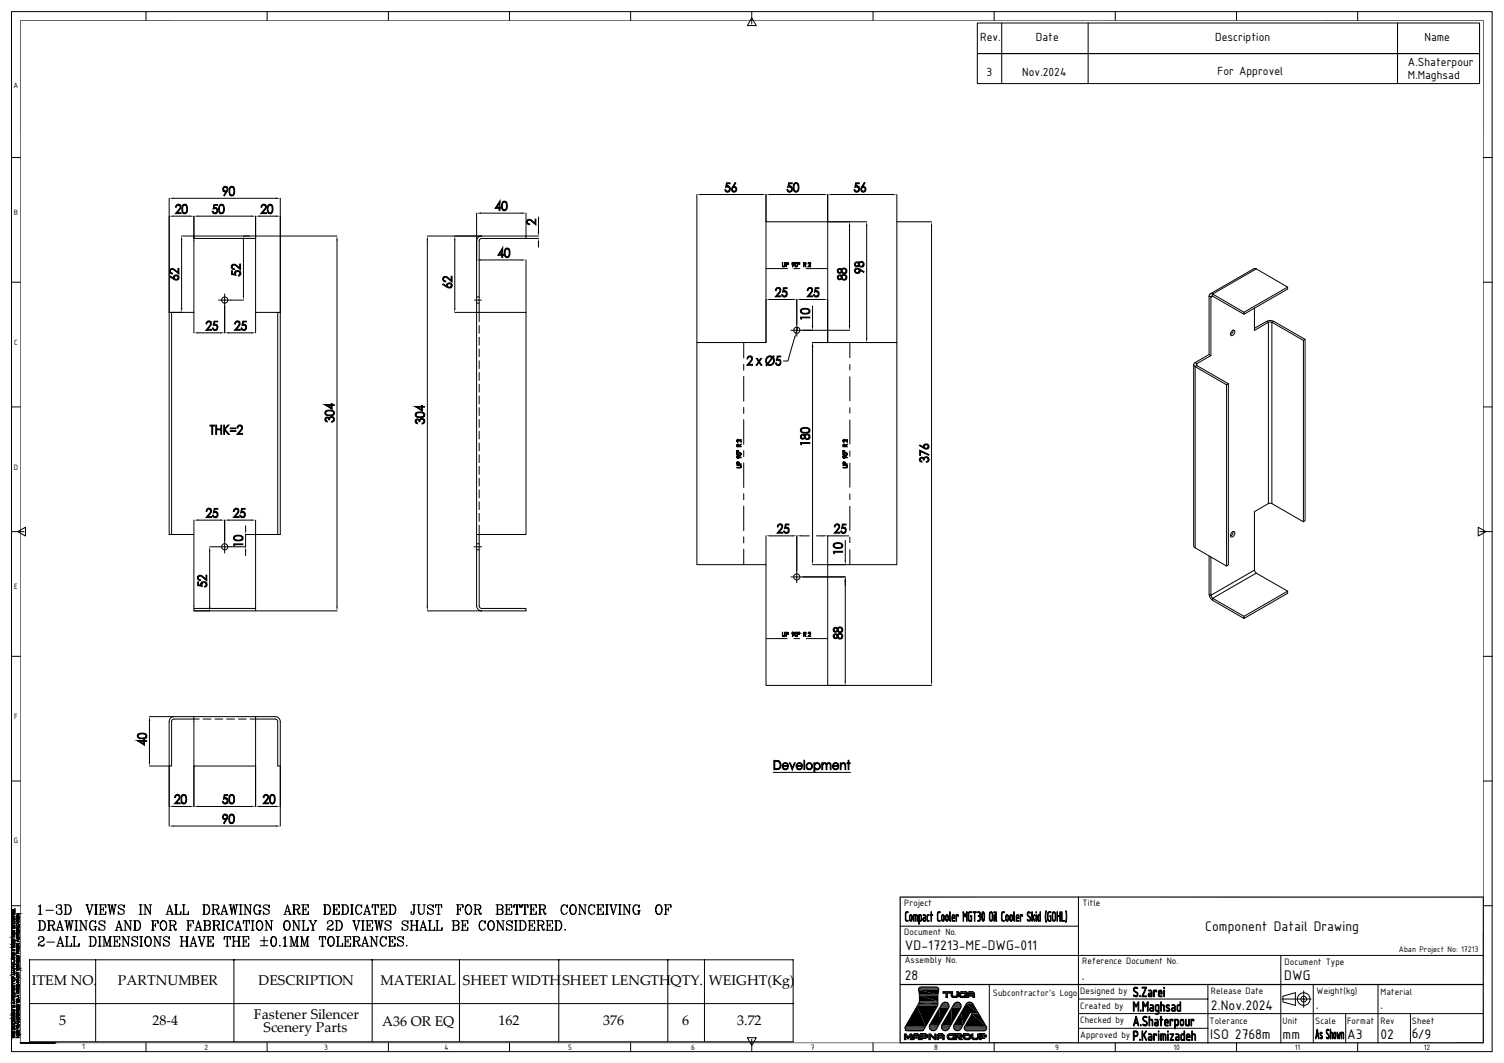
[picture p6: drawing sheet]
<svg xmlns="http://www.w3.org/2000/svg" width="420mm" height="297mm" viewBox="0 0 420 297" stroke-linecap="round" stroke-linejoin="round" font-family="sans-serif">
<defs><g id="words">
<g font-size="4.2">
<text x="336.6" y="260">Component Datail Drawing</text>
<text x="252.7" y="265.5">VD-17213-ME-DWG-011</text>
<text x="252.7" y="273.9">28</text>
<text x="302.1" y="273.8">.</text>
<text x="358.6" y="273.7">DWG</text>
<text x="338.2" y="282.1">2.Nov.2024</text>
<text x="367.5" y="282">.</text>
<text x="385.4" y="282">.</text>
<text x="337.9" y="290.3">ISO 2768m</text>
<text x="358.2" y="290.3">mm</text>
<text x="376.2" y="290.2">A3</text>
<text x="385.5" y="290.3">02</text>
<text x="394.2" y="290.1">6/9</text>
</g>
<g font-size="3.9">
<text x="8.9" y="275.1">ITEM NO.</text>
<text x="32.9" y="275.1">PARTNUMBER</text>
<text x="72.2" y="275.1">DESCRIPTION</text>
<text x="106.3" y="275.1">MATERIAL</text>
<text x="129.3" y="275.1">SHEET WIDTH</text>
<text x="157.1" y="275.1">SHEET LENGTH</text>
<text x="187.3" y="275.1">QTY.</text>
<text x="197.9" y="275.1">WEIGHT(Kg)</text>
<text x="16.5" y="286.5">5</text>
<text x="42.6" y="286.5">28-4</text>
<text x="70.9" y="284.8">Fastener Silencer</text>
<text x="106.7" y="286.5">A36 OR EQ</text>
<text x="139.2" y="286.5">162</text>
<text x="168.4" y="286.5">376</text>
<text x="190.5" y="286.5">6</text>
<text x="205.8" y="286.5">3.72</text>
<text x="73.6" y="288.4">Scenery Parts</text>
</g>
<g font-size="3.6">
<text x="273.7" y="11.4">Rev.</text>
<text x="289.2" y="11.4">Date</text>
<text x="339.3" y="11.4">Description</text>
<text x="397.8" y="11.4">Name</text>
<text x="275.5" y="21.2">3</text>
<text x="285.5" y="21.3">Nov.2024</text>
<text x="340" y="21">For Approvel</text>
<text x="393.2" y="22">M.Maghsad</text>
<text x="393.2" y="18.4">A.Shaterpour</text>
</g>
<g font-size="2.8">
<text x="252.5" y="253">Project</text>
<text x="302.3" y="253.3">Title</text>
<text x="252.5" y="261.1">Document No.</text>
<text x="252.6" y="269.2">Assembly No.</text>
<text x="302.2" y="269.4">Reference Document No.</text>
<text x="358.7" y="269.6">Document Type</text>
<text x="277.2" y="278.4">Subcontractor’s Logo</text>
<text x="301.7" y="277.7">Designed by</text>
<text x="301.7" y="281.8">Created by</text>
<text x="338.2" y="277.7">Release Date</text>
<text x="367.7" y="277.8">Weight(kg)</text>
<text x="385.5" y="278">Material</text>
<text x="301.7" y="285.9">Checked by</text>
<text x="337.7" y="286.1">Tolerance</text>
<text x="358.2" y="286.1">Unit</text>
<text x="367.3" y="286.1">Scale</text>
<text x="376.2" y="286">Format</text>
<text x="385.5" y="286.1">Rev</text>
<text x="394.3" y="286.1">Sheet</text>
<text x="301.7" y="289.9">Approved by</text>
</g>
<text font-size="2.5" x="390.7" y="266.1">Aban Project No: 17213</text>
<g font-size="2.3">
<text x="3.8" y="24.6">A</text>
<text x="3.9" y="60.1">B</text>
<text x="3.9" y="96.4">C</text>
<text x="3.9" y="131.4">D</text>
<text x="3.9" y="164.5">E</text>
<text x="3.9" y="200.9">F</text>
<text x="3.9" y="235.7">G</text>
<text x="22.9" y="293.2">1</text>
<text x="57.1" y="293.4">2</text>
<text x="90.5" y="293.4">3</text>
<text x="124.2" y="293.4">4</text>
<text x="158.6" y="293.4">5</text>
<text x="193" y="293.4">6</text>
<text x="226.4" y="293.4">7</text>
<text x="260.9" y="293.4">8</text>
<text x="294.7" y="293.4">9</text>
<text x="327.7" y="293.4">10</text>
<text x="361.6" y="293.4">11</text>
<text x="397.6" y="293.4">12</text>
</g>
</g></defs>
<g fill="none" stroke="#000" stroke-width=".28">
<path d="M3.2 3.2h413.5v290.6h-413.5zM5.6 5.7h408.7M5.7 5.6v285.9M40.8 3.2v2.5M74.6 3.2v2.5M108.5 3.2v2.5M142.3 3.2v2.5M176.1 3.2v2.5M209.9 5l1.3 2.1h-2.5zM209.9 3.2v3.5M243.8 3.2v2.5M272.9 6.4h140.3v8.6h-140.3z"/>
<path d="M272.9 15h140.3v8.4h-140.3zM277.6 3.2v2.5M279.7 6.4v17M303.9 6.4v17M311.4 3.2v2.5M345.3 3.2v2.5M379.1 3.2v2.5M390.3 6.4v17M414.2 5.6v285.9M3.2 44h2.5M47.2 55.4v93.9h.7v-62M48.5 55.4h28.5"/>
<path d="M78.3 55.4v93.9h-6.9v20.7M133.1 59.6v27.7h-6.1M134.3 59.6h11.4M146.9 59.6v6.3M194.6 54.3v41.4M195.8 54.3h16.9M213.9 54.3v41.4h-19.3v62.1h19.3v33.7h17.2v-33.7h19.3v-62.1h-19.3v-33.7M215.1 54.3h14.8M231.1 54.3v7.6M232.4 54.3h16.8M250.4 54.3v41.4h-8.4M414.2 44h2.5"/>
<path d="M3.2 78.9h2.5M48.5 60.4h4.4M50.7 65.9h3.4M50.7 67.1v19M54.1 65.9h17.3v.7h-17.3zM54.1 60.4v26.9h-5.5M55.4 60.4h14.7M68 65.9h1.7M68 67.1v15.5M71.4 60.4v26.9h6.2M71.4 65.9h22.7M72.6 60.4h4.4"/>
<path d="M94.1 67.1v102.3M119.3 65.9h15.2M119.3 67.1v102.3M127 67.1v19M134.3 72.6h11.4M134.5 65.9a1.4 1.4 0 0 0-1.4 1.4M134.5 65.9h12.4v.7M146.9 65.9h3.5M146.9 72.6v14.7M150.4 66.6h-15.9l-.6 .4-.1 22.9M150.4 60.6v4.1M150.4 67.8v1.3"/>
<path d="M213.9 75h6M213.9 62h28.1M221.7 75h1.7M225.1 75h6M237.2 63.2v27.8M242 63.2v31.3M250.4 62h9.7M260.1 63.2v127.1M350.8 75.1l-12.2 7.1 8.8 5M350.8 75.1h-.7l-12.2 7M350.8 75.1l8.8 5.1M414.2 78.9h2.5"/>
<path d="M47.2 87.3h3.5M54.1 87.3v5.7M55.4 93h6.1M62.7 82.1v1.8h-1.7M64 93h6.1M68 83.9h-5.3v9.1M71.4 87.3v5.7M78.3 87.3h-.7v62M132.4 83.9h2.1M133.1 87.3h13.8v62h-13.8zM133.1 83h.7M133.1 84.7h.7"/>
<path d="M133.8 91v2.1M133.8 94.2v2.2M133.8 97.5v2.2M207.7 95.7v4.3M215.1 83.7h6.2M221.9 94.3l-1.9 6.6h-1.2M222.5 83.7v8.6h-1.7M222.8 91.4l-.6 1.7M223.7 83.7h6.2M226.9 85.5v5.5M226.9 96.9v59.6M231.1 83.7v12h-4.2"/>
<path d="M237.2 92.3h-14.7v1.7M237.3 95.7v4.3M337.7 82.8a.61 .61 0 0 1 .2-.7 .61 .61 0 0 1 .7 .1v.6l8.8 5M337.7 82.8l.5 .2 .2-.3 .2 .1-.4 .2v16.3l-4 2.3v.5l-.1-.1 .1-.4-.4-.3M337.7 82.8v16.2l.5 .3M337.7 99l-3.9 2.3M344.1 92.4a.48 .48 0 0 1 .7 0 .48 .48 0 0 1-.1 .7 .55 .55 0 0 1-.5 .7 .55 .55 0 0 1-.6-.6zM344.3 92.2v.5l-.7 .8M347.4 87.2l12.2-7v.6l-12.2 7zM350.3 86.1v6.2l3.9-2.3v50.7l-3.9 2.2v16.4l-12.1 7v-10.7M350.3 91.7l3.4-1.9 .5 .2h1v50.7l8.8 5.1v-50.7M353.7 89.8a1.99 1.99 0 0 1 2 0"/>
<path d="M355.2 90l.5-.2 8.7 5-.4 .3zM364.4 94.8v50.7l-.4 .3M3.2 113.7h2.5M133.8 100.8v2.2M133.8 104.1v2.2M133.8 107.3v2.2M133.8 110.6v2.3M133.8 113.9v2.2M133.8 117.2v2.2M207.7 101.8v1.7M207.7 105.2v6.9M207.7 113.8v1.7"/>
<path d="M207.7 117.3v6.9M237.3 101.8v1.7M237.3 105.2v6.9M237.3 113.8v1.7M237.3 117.3v6.9M333.3 101.9v50.6l.5 .6M333.8 102.4l.4-.3 8.8 5.1-.5 .3zM333.8 101.3a.61 .61 0 0 0-.4 .6 .61 .61 0 0 0 .4 .5v50.7l8.7 5v-50.6M343 107.2v50.7l-.5 .2M414.2 113.7h2.5M133.8 120.5v2.2M133.8 123.8v2.2"/>
<path d="M133.8 127.1v2.1M133.8 130.3v2.2M133.8 133.6v2.2M133.8 136.9v2.2M207.7 125.9v1.7M207.7 129.3v6.9M207.7 137.9v1.7M237.3 125.9v1.7M237.3 129.3v6.9M237.3 137.9v1.7M3.2 148.5h3.5M5 148.5l2.1-1.2v2.5z"/>
<path d="M47.9 149.3h6.2v20.7M54.1 145.3v4M55.4 145.3h6.1M58.5 154v15.4M62.7 145.3v7.5h-4.2M64 145.3h6.1M68.6 146.9v1.2M68.6 154v1.2M71.4 145.3v4h-2.8v3.5h-5.9v1.7M132.4 152.8h2.1M133.1 149.3v20a1.42 1.42 0 0 0 1.4 1.4M133.1 153.6h.7"/>
<path d="M133.1 151.9h.7M133.8 146.8l.1 22.9 .6 .3h12.4v.7h-12.4M133.8 140.2v2.2M133.8 143.5v2.2M207.7 141.4v6.9M207.7 150v1.7M207.7 153.4v4.4M213.9 149.7v8.1M215.1 149.7h6.2M222.5 149.7v11.5h-1.7M223.7 149.7h2.3M226.9 157.8h9.2"/>
<path d="M228 149.7h1.9M236.1 151v5.5M237 149.7h-5.9v8.1M237.3 141.4v6.9M237.3 150v1.7M237.3 153.4v4.4M337.7 155.4v10.6l.5 .3 .4 .9v.5l8.8 5.1v-.6M343.9 148.8a.51 .51 0 0 1 .8-.2 .51 .51 0 0 1 0 .8 .58 .58 0 0 1-.4 .6 .58 .58 0 0 1-.7-.3zM344.3 148.5v.5l-.7 .8M350.3 159.3l.5 .8M354.2 140.7h1M412.8 147.3l2.2 1.2-2.2 1.3z"/>
<path d="M413.2 148.5h3.5M54.1 170h17.3v.7h-17.3zM54.1 170.7h4.4M71.4 170.7h22.7M119.3 170.7h15.2M213.9 178.4h6M221.7 178.4h1.7M225.1 178.4h6M236.1 161.2h-13.6v1.7M236.1 162.4v27.9M337.7 166a2.2 2.2 0 0 0 .9 1.7M338.6 167.2l12.2-7.1 8.8 5.1-12.2 7z"/>
<path d="M359.6 165.2v.6l-12.2 7M3.2 183.4h2.5M231.1 191.5h29M414.2 183.4h2.5M3.2 218.2h2.5M41.7 214h5.5v16.8M41.7 200.2h12.4M41.7 201.5v11.3M48.6 200.2a1.33 1.33 0 0 0-1.4 1.4v12.4h.7l.1-12.8 .6-.3h7M54.1 200.2h17.3v13.8h-17.3zM54.1 214v11.3M56.7 200.9h2.2"/>
<path d="M60 200.9h2.2M63.3 200.9h2.2M66.6 200.9h2.1M71.4 200.2h5.5a1.4 1.4 0 0 1 1.4 1.4v12.4h-.7l-.1-12.8-.6-.3h-7.1M71.4 214v11.3M78.3 214v16.8M215.9 215.8h21.6M414.2 218.2h2.5M48.5 230.8h28.5M48.5 225.3h4.4M55.4 225.3h14.7M72.6 225.3h4.4"/>
<path d="M3.2 253.1h2.5M10.7 253.3l.6-.5v2.7M10.7 257.2h1.2a1.48 1.48 0 0 1 .8 1.4 1.48 1.48 0 0 1-.8 1.3h-1.2M10.7 255.5h1M11 257.2v2.7M11.2 252.9v2.6M11.2 257.2v2.7M11.9 257.2a1.56 1.56 0 0 1 0 2.7M12.8 254.3h2.1M13.3 257.2h1.3a.64 .64 0 0 1 .7 .7 .64 .64 0 0 1-.7 .6h-.9M13.3 259.9h.8M13.6 257.2v2.7"/>
<path d="M13.7 257.2v2.7M14.3 258.5l.3 .3 .4 .9h.4M14.5 258.6l.5 1.3h.2l.2-.4M14.6 257.2l.5 .6-.1 .5-.4 .2M15.7 259.9h.7M15.8 253.3v.3v-.5a.9 .9 0 0 1 1.4 .1l-.1 .6-.7 .1M15.9 259.9l.8-2.7 .9 2.7M16.2 259.2h1M16.7 252.8l.4 .4-.1 .6-.3 .1a.78 .78 0 0 1 .6 .8 .78 .78 0 0 1-.6 .8l-.8-.2-.1-.6v.3M16.7 257.6l.7 2.3M17.1 254.2l.1 .4a.67 .67 0 0 1-.5 .9M17.1 259.9h.7"/>
<path d="M17.9 252.8h1.1a1.48 1.48 0 0 1 .9 1.3 1.48 1.48 0 0 1-.9 1.4h-1.1M18 257.2h.8M18.2 252.8v2.7M18.4 257.2l.4 2.7 .5-2.7 .5 2.7 .4-2.7M18.4 252.8v2.7M18.5 257.2l.3 2.1M19 252.8a1.56 1.56 0 0 1 0 2.7M19.4 257.2l.4 2.1M19.9 257.2h.7M20.9 259.9h.8M20.9 257.2h.8M21.3 257.2v2.7"/>
<path d="M21.4 257.2v2.7M22.2 259.9h.7M22.2 257.2h.4l1.4 2.5M22.6 257.2v2.7M23.7 257.2h.7M24 252.8h.7M24 257.2v2.7l-1.4-2.4M24.2 252.8l.8 2.7 .8-2.7M24.3 252.8l.7 2.3M25.4 252.8h.7M25.8 257.2a1.61 1.61 0 0 0 0 2.7M26.2 258.9h.9"/>
<path d="M26.4 255.5h.8M26.4 252.8h.8M26.6 257.6l.1 .4v-.8l-.1 .4a.91 .91 0 0 0-1-.3 .91 .91 0 0 0-.6 1l.1 1a.84 .84 0 0 0 .7 .6 .84 .84 0 0 0 .8-.4M26.6 258.9v1M26.7 258.9v1M26.8 252.8v2.7M26.9 252.8v2.7M27.6 257.9l1.6 .9a.81 .81 0 0 1-.6 1.1 .81 .81 0 0 1-1-.7v.7l.2-.4M27.7 252.8h1.8v.8l-.1-.8M27.7 255.5h1.8v-.8l-.1 .8M28 252.8v2.7M28.2 252.8v2.7"/>
<path d="M28.2 254.1h.7M28.9 253.6v1M29.2 257.6l.1-.4v.8a.84 .84 0 0 0-.8-.8 .84 .84 0 0 0-.9 .7l.3 .4 1.4 .7M30 252.8h.8M30.4 252.8l.4 2.7 .5-2.7 .4 2.7 .5-2.7M30.5 252.8l.3 2M31.4 252.8l.3 2M31.9 252.8h.7M32.2 259.9h.7M32.4 259.9l.8-2.7 .8 2.7M32.6 259.2h1.1M33 253.4l1.5 .9a.81 .81 0 0 1-.5 1.2 .81 .81 0 0 1-1-.8v.8l.1-.4"/>
<path d="M33.2 257.6l.7 2.3M33.6 259.9h.7M34.5 253.2l.2-.4v.8a.84 .84 0 0 0-.8-.8 .84 .84 0 0 0-.9 .6l.3 .4 1.4 .8M34.6 259.9h.7M34.6 257.2h.5l1.4 2.5M35 257.2v2.7M36.1 257.2h.7M36.5 257.2v2.7l-1.4-2.4M37.3 257.2h1.1a1.48 1.48 0 0 1 .9 1.4 1.48 1.48 0 0 1-.9 1.3h-1.1M37.6 257.2v2.7M37.8 257.2v2.7M38.4 257.2a1.56 1.56 0 0 1 0 2.7"/>
<path d="M38.9 255.5h.8M38.9 252.8h.8M39.2 252.8v2.7M39.3 252.8v2.7M40.1 255.5h.8M40.1 252.8h.5l1.4 2.4M40.5 252.8v2.7M41.7 252.8h.7M42 252.8v2.7l-1.4-2.4M42.3 257.2h1.9v.8l-.2-.8M42.3 259.9h.8M42.6 257.2v2.7"/>
<path d="M42.8 257.2v2.7M42.8 258.5h.6M43.4 258v1M45.6 257.2a1.41 1.41 0 0 0-.9 1.5 1.41 1.41 0 0 0 1.1 1.2 1.43 1.43 0 0 0 .8-1.4 1.43 1.43 0 0 0-1-1.3 1.58 1.58 0 0 0 0 2.7M45.8 257.2a1.58 1.58 0 0 1 0 2.7M46.4 255.5h.6M46.6 255.5l.8-2.7 .8 2.7M46.8 254.7h1M47.2 257.2h1.4a.64 .64 0 0 1 .6 .7 .64 .64 0 0 1-.6 .6h-1M47.2 259.9h.8M47.4 253.2l.7 2.3M47.5 257.2v2.7"/>
<path d="M47.6 257.2v2.7M47.8 255.5h.6M48.2 258.5l.4 .3 .3 .9h.3M48.4 258.6l.4 1.2 .3 .1 .1-.4M48.6 257.2l.4 .6-.1 .5-.3 .2M48.8 255.5h1.7v-.8l-.1 .8M48.8 252.8h.8M49.1 252.8v2.7M49.2 252.8v2.7M50.9 255.5h1.7v-.8l-.1 .8M50.9 252.8h.8M51.2 252.8v2.7"/>
<path d="M51.4 252.8v2.7M52.2 257.2h1.8v.8l-.1-.8M52.2 259.9h.8M52.5 257.2v2.7M52.6 258.5h.7M52.6 257.2v2.7M53.3 258v1M54.4 259.9h.6M54.6 259.9l.8-2.7 .8 2.7M54.8 259.2h1.1M55.4 257.6l.7 2.3M55.8 259.9h.6"/>
<path d="M56.6 252.8h1.1a1.48 1.48 0 0 1 .9 1.3 1.48 1.48 0 0 1-.9 1.4h-1.1M56.8 257.2l1.7 .2 .3 .6-.6 .5M56.9 252.8v2.7M57.1 252.8v2.7M57.1 257.2v2.7M57.3 257.2v2.7M57.7 252.8a1.56 1.56 0 0 1 0 2.7M58.2 257.2l.5 .6-.2 .5-.3 .2h-.9M58.2 258.5l.6 .5-.3 .8-1.7 .1M58.2 258.5l.2 .1a.74 .74 0 0 1-.2 1.3M59.1 252.8h1.4a.64 .64 0 0 1 .6 .6 .64 .64 0 0 1-.6 .7h-.9M59.1 255.5h.8"/>
<path d="M59.4 257.2h1.3a.64 .64 0 0 1 .7 .7 .64 .64 0 0 1-.7 .6h-.9M59.4 259.9h.8M59.5 252.8v2.7M59.6 252.8v2.7M59.7 257.2v2.7M59.8 257.2v2.7M60.2 254.1l.3 .2 .4 .9h.4M60.4 254.2l.5 1.3h.2l.2-.4M60.4 258.5l.3 .3 .4 .9h.3M60.5 252.8l.5 .5-.1 .5-.4 .3M60.6 258.6l.4 1.2 .3 .1 .1-.4M60.7 257.2l.5 .6-.1 .5-.4 .2"/>
<path d="M61.6 255.5h.7M61.8 255.5l.8-2.7 .9 2.7M61.9 259.9h.8M61.9 257.2h.8M62.1 254.7h1M62.3 257.2v2.7M62.4 257.2v2.7M62.6 253.2l.7 2.3M63 255.5h.7M63.9 252.8h.8M64.1 257.2a1.61 1.61 0 0 0 0 2.7M64.3 252.8l.4 2.7 .5-2.7 .5 2.7 .4-2.7"/>
<path d="M64.4 252.8l.3 2M64.9 257.6l.1 .4v-.8l-.1 .4a.91 .91 0 0 0-1-.3 .91 .91 0 0 0-.6 1v.6a.89 .89 0 0 0 .7 1 .89 .89 0 0 0 1-.6M65.3 252.8l.4 2M65.5 259.9h.7M65.7 259.9l.8-2.7 .9 2.7M65.7 252.8h.8M66 259.2h1M66.5 257.6l.7 2.3M66.8 255.5h.8M66.8 252.8h.8M66.9 259.9h.7M67.1 252.8v2.7"/>
<path d="M67.3 252.8v2.7M68.1 257.2l-.2 .8v-.8h1.8v.8l-.1-.8M68.1 255.5h.7M68.1 252.8h.4l1.4 2.4M68.4 259.9h.8M68.5 252.8v2.7M68.7 257.2v2.7M68.9 257.2v2.7M69.6 252.8h.7M69.9 252.8v2.7l-1.4-2.4M70.1 259.9h.9M70.1 257.2h.9"/>
<path d="M70.5 257.2v2.7M70.6 257.2v2.7M71.7 252.8a1.61 1.61 0 0 0 0 2.7M72.1 254.5h.9M72.3 257.2a1.5 1.5 0 0 0 0 2.7 1.43 1.43 0 0 0 1.2-1.1 1.43 1.43 0 0 0-.6-1.4 .75 .75 0 0 0-1.1 .5l-.1 .9a1.15 1.15 0 0 0 .6 1.1M72.5 253.2l.1 .4v-.8l-.1 .4a.91 .91 0 0 0-1.1-.3 .91 .91 0 0 0-.5 .9l.1 1a.84 .84 0 0 0 .7 .7 .84 .84 0 0 0 .8-.4M72.5 254.5v1M72.6 257.2a1.64 1.64 0 0 1 0 2.7M72.6 254.5v1M73.5 253.4l1.6 .9a.81 .81 0 0 1-.6 1.2 .81 .81 0 0 1-1-.8v.8l.2-.4M74 259.9h.7M74 257.2h.4l1.4 2.5"/>
<path d="M74.3 257.2v2.7M75.1 253.2l.1-.4v.8a.84 .84 0 0 0-.8-.8 .84 .84 0 0 0-.9 .6l.3 .4 1.4 .8M75.5 257.2h.7M75.8 257.2v2.7l-1.4-2.4M79.2 255.5h.8M79.5 255.5l.8-2.7 .8 2.7M79.7 254.7h1.1M80 257.2a1.5 1.5 0 0 0 0 2.7 1.43 1.43 0 0 0 1.1-1.1 1.43 1.43 0 0 0-.5-1.4 .75 .75 0 0 0-1.2 .5l-.1 .9a1.15 1.15 0 0 0 .7 1.1M80.3 257.2a1.64 1.64 0 0 1 0 2.7M80.3 253.2l.7 2.3M80.6 255.5h.8M81.7 259.9h.6"/>
<path d="M81.7 257.2h.4l1.4 2.5M81.7 252.8h1.4a.64 .64 0 0 1 .6 .6 .64 .64 0 0 1-.6 .7h-.9M81.7 255.5h.8M82 257.2v2.7M82 252.8v2.7M82.2 252.8v2.7M82.8 254.1l.3 .2 .3 .9h.4M83 254.2l.3 1.1 .4 .2 .1-.4M83.1 252.8l.5 .5-.2 .5-.3 .3M83.1 257.2h.8M83.5 257.2v2.7l-1.4-2.4M84.2 252.8h1.9v.8l-.1-.8"/>
<path d="M84.2 255.5h1.9v-.8l-.1 .8M84.3 259.9h1.8v-.7l-.2 .7M84.3 257.2h.8M84.6 252.8v2.7M84.7 257.2v2.7M84.7 254.1h.7M84.7 252.8v2.7M84.8 257.2v2.7M85.4 253.6v1M86.3 257.2h.7M86.5 257.2l.8 1.4v1.3M86.6 257.2l.9 1.4v1.3"/>
<path d="M87 259.9h.8M87.8 257.2h.7M88.3 257.2l-.8 1.4M90.3 252.8h1.2a1.45 1.45 0 0 1 .9 1.3 1.45 1.45 0 0 1-.9 1.4h-1.2M90.7 252.8v2.7M90.8 252.8v2.7M91.5 252.8a1.56 1.56 0 0 1 0 2.7M91.5 257.8v.2l-.1-.1a.81 .81 0 0 1 .9-.7 .81 .81 0 0 1 .7 .8l-.5 .5a1.25 1.25 0 0 0-1.1 1.4M92.5 257.2l.4 .6a1 1 0 0 1-.9 1M92.9 252.8h1.8v.8l-.1-.8M92.9 255.5h1.8v-.8l-.1 .8M93 259.5l-.3 .3-1-.3-.3 .2"/>
<path d="M93 259.3l-.2 .6h-.5l-.6-.4M93.2 252.8v2.7M93.3 254.1h.8M93.3 252.8v2.7M93.6 257.2h1.1a1.45 1.45 0 0 1 .9 1.4 1.45 1.45 0 0 1-.9 1.3h-1.1M93.9 257.2v2.7M94.1 253.6v1M94.1 257.2v2.7M94.7 257.2a1.56 1.56 0 0 1 0 2.7M95.3 252.8h1.2a1.48 1.48 0 0 1 .8 1.3 1.48 1.48 0 0 1-.8 1.4h-1.2M95.7 252.8v2.7M95.8 252.8v2.7"/>
<path d="M96.5 252.8a1.56 1.56 0 0 1 0 2.7M97.9 255.5h.8M97.9 252.8h.8M98.2 252.8v2.7M98.3 252.8v2.7M98.5 257.2h.7M98.7 257.2l.8 2.7 .8-2.7M98.8 257.2l.7 2.3M99.9 257.2h.7M100.1 252.8a1.61 1.61 0 0 0 0 2.7M100.9 253.2l.1 .4v-.8l-.1 .4a.89 .89 0 0 0-1.1-.3 .89 .89 0 0 0-.5 .9v.7a.89 .89 0 0 0 .7 1 .89 .89 0 0 0 1-.7M100.9 259.9h.8"/>
<path d="M100.9 257.2h.8M101.3 257.2v2.7M101.4 257.2v2.7M101.5 255.5h.7M101.7 255.5l.8-2.7 .8 2.7M101.9 254.7h1.1M102.2 257.2h1.9v.8l-.2-.8M102.2 259.9h1.9v-.7l-.2 .7M102.5 253.2l.7 2.3M102.5 257.2v2.7M102.7 258.5h.6M102.7 257.2v2.7"/>
<path d="M102.9 255.5h.7M103.3 258v1M104.1 252.8l-.2 .8v-.8h1.8v.8l-.2-.8M104.4 255.5h.8M104.5 257.2h.8M104.7 252.8v2.7M104.9 257.2l.4 2.7 .5-2.7 .5 2.7 .4-2.7M104.9 252.8v2.7M105 257.2l.3 2.1M105.9 257.2l.4 2.1M106.1 252.8h1.9v.8l-.1-.8M106.1 255.5h1.9v-.8l-.1 .8"/>
<path d="M106.4 257.2h.7M106.5 252.8v2.7M106.6 254.1h.7M106.6 252.8v2.7M107.3 253.6v1M107.5 257.9l1.6 .9a.81 .81 0 0 1-.6 1.1 .81 .81 0 0 1-1-.7v.7l.2-.4M108.5 252.8h1.2a1.48 1.48 0 0 1 .9 1.3 1.48 1.48 0 0 1-.9 1.4h-1.2M108.9 252.8v2.7M109 252.8v2.7M109.1 257.6l.1-.4v.8a.84 .84 0 0 0-.8-.8 .84 .84 0 0 0-.9 .7l.3 .4 1.4 .7M109.7 252.8a1.61 1.61 0 0 1 0 2.7M112.3 257.9l1.5 .9a.79 .79 0 0 1-.5 1.1 .79 .79 0 0 1-1-.7v.7l.1-.4"/>
<path d="M113.8 257.6l.1-.4v.8a.77 .77 0 0 0-.8-.8 .77 .77 0 0 0-.7 .9l1.5 .9M114.5 259.9h.8M114.5 257.2h.8M114.9 257.2v2.7M115 258.5h1.4M115 257.2v2.7M115.2 252.8h.8M115.6 252.8v2.2l-.3 .5M115.7 252.8l-.1 2.5h-.7v-.6v.3M116 259.9h.8M116 257.2h.8M116.4 257.2v2.7"/>
<path d="M116.5 257.2v2.7M116.5 252.8h.8M116.8 252.8v1.9a.81 .81 0 0 0 .8 .8 .81 .81 0 0 0 .8-.8v-1.9M117 252.8v1.9l.6 .8M117.2 259.9h.7M117.4 259.9l.8-2.7 .8 2.7M117.6 259.2h1.1M118.1 252.8h.7M118.2 257.6l.7 2.3M118.6 259.9h.7M119.4 253.4l1.5 .9a.81 .81 0 0 1-.5 1.2 .81 .81 0 0 1-1-.8v.8l.1-.4M119.6 259.9h1.8v-.7l-.2 .7"/>
<path d="M119.6 257.2h.8M120 257.2v2.7M120.1 257.2v2.7M120.9 253.2l.1-.4v.8a.84 .84 0 0 0-.7-.8 .84 .84 0 0 0-.9 .6l.2 .4 1.4 .8M121.7 252.8l-.1 .8v-.8h1.8v.8l-.2-.8M121.7 259.9h1.7v-.7l-.1 .7M121.7 257.2h.8M122 255.5h.9M122 257.2v2.7M122.2 257.2v2.7M122.4 252.8v2.7M122.5 252.8v2.7"/>
<path d="M126.2 257.2l1.8 .2 .2 .6-.6 .5M126.6 257.2v2.7M126.7 257.2v2.7M127.5 252.8h1.8v.8l-.1-.8M127.5 255.5h.8M127.6 257.2l.5 .6-.1 .5-.4 .2h-.9M127.6 258.5l.6 .5-.2 .8-1.8 .1M127.6 258.5l.2 .1a.74 .74 0 0 1-.2 1.3M127.8 252.8v2.7M127.9 254.1h.7M127.9 252.8v2.7M128.6 253.6v1"/>
<path d="M128.8 257.2h1.8v.8l-.1-.8M128.8 259.9h1.8v-.7l-.1 .7M129.1 257.2v2.7M129.2 258.5h.7M129.2 257.2v2.7M129.9 258v1M130.7 252.8a1.5 1.5 0 0 0 0 2.7 1.43 1.43 0 0 0 1.1-1.1 1.43 1.43 0 0 0-.5-1.5 .71 .71 0 0 0-1.2 .5l-.1 .9a1.15 1.15 0 0 0 .7 1.2M130.9 252.8a1.64 1.64 0 0 1 0 2.7M132.3 252.8h1.4l.5 .3 .1 .5-.2 .3-1.3 .2M132.3 255.5h.8M132.7 252.8v2.7M132.8 252.8v2.7"/>
<path d="M133.3 254.1l.4 .2 .4 .9h.3M133.6 254.2l.3 1.1 .4 .2 .1-.4M133.7 252.8l.5 .5-.1 .5-.4 .3M134.6 257.2a1.61 1.61 0 0 0 0 2.7M135.4 257.6l.1 .4v-.8l-.1 .4a.89 .89 0 0 0-1.1-.3 .89 .89 0 0 0-.5 1v.6a.89 .89 0 0 0 .7 1 .89 .89 0 0 0 1-.6M137 257.2a1.43 1.43 0 0 0-.8 1.5 1.43 1.43 0 0 0 1 1.2 1.43 1.43 0 0 0 .9-1.4 1.43 1.43 0 0 0-1.1-1.3 1.58 1.58 0 0 0 0 2.7M137.2 257.2a1.58 1.58 0 0 1 0 2.7M138.5 252.8h1.4a.64 .64 0 0 1 .6 .6 .64 .64 0 0 1-.6 .7M138.6 259.9h.8M138.6 257.2h.5l1.4 2.5M138.9 252.8v2.7M139 252.8v2.7"/>
<path d="M139 257.2v2.7M139.9 252.8l.5 .5-.1 .5-.4 .3h-.9M139.9 254.1a.7 .7 0 0 1 .6 .7 .7 .7 0 0 1-.6 .7h-1.4M139.9 254.1l.2 .1a.74 .74 0 0 1-.2 1.3M140.2 257.2h.6M140.5 257.2v2.7l-1.4-2.4M141.1 252.8h1.8v.8l-.1-.8M141.1 255.5h1.8v-.8l-.1 .8M141.4 252.8v2.7M141.4 257.9l1.6 .9v.7a.88 .88 0 0 1-.9 .4 .88 .88 0 0 1-.7-.7v.7l.2-.4M141.5 254.1h.7M141.5 252.8v2.7"/>
<path d="M142.2 253.6v1M143 257.6v-.4v.8a.81 .81 0 0 0-.7-.8 .81 .81 0 0 0-.9 .7l.2 .4 1.4 .7M143.6 252.8l-.1 .8v-.8h1.7v.8l-.1-.8M143.6 259.9h.8M143.6 257.2h.8M144 255.5h.8M144 257.2v2.7M144.1 257.2v2.7M144.3 252.8v2.7M144.4 252.8v2.7M144.9 257.2h1.2a1.48 1.48 0 0 1 .8 1.4 1.48 1.48 0 0 1-.8 1.3h-1.2M145.2 257.2v2.7"/>
<path d="M145.4 257.2v2.7M145.8 252.8l-.1 .8v-.8h1.7v.8l-.1-.8M146.1 257.2a1.61 1.61 0 0 1 0 2.7M146.2 255.5h.8M146.5 252.8v2.7M146.6 252.8v2.7M147.5 257.2h1.8v.8l-.1-.8M147.5 259.9h1.8v-.7l-.1 .7M147.8 257.2v2.7M147.9 252.8h1.9v.8l-.2-.8M147.9 255.5h1.9v-.8l-.2 .8M148 258.5h.6"/>
<path d="M148 257.2v2.7M148.3 252.8v2.7M148.4 254.1h.7M148.4 252.8v2.7M148.6 258v1M149.1 253.6v1M149.9 257.2h1.4a.64 .64 0 0 1 .6 .7 .64 .64 0 0 1-.6 .6h-.9M149.9 259.9h.8M150.2 257.2v2.7M150.4 252.8h1.4l.4 .3 .1 .5-.2 .3-1.3 .2M150.4 257.2v2.7M150.4 255.5h.8"/>
<path d="M150.7 252.8v2.7M150.8 252.8v2.7M151 258.5l.3 .3 .3 .9h.4M151.2 258.6l.4 1.3h.3l.1-.4M151.3 257.2l.5 .6-.2 .5-.3 .2M151.4 254.1l.4 .2 .3 .9h.3M151.6 254.2l.4 1.1 .3 .2 .1-.4M151.8 252.8l.4 .5-.1 .5-.3 .3M152.5 257.2h1.8v.8l-.1-.8M152.5 259.9h1.8v-.7l-.1 .7M152.8 257.2v2.7M152.9 258.5h.7"/>
<path d="M152.9 257.2v2.7M153.6 258v1M154.9 257.2h1.2a1.48 1.48 0 0 1 .8 1.4 1.48 1.48 0 0 1-.8 1.3h-1.2M155.2 257.2v2.7M155.4 257.2v2.7M156.1 257.2a1.61 1.61 0 0 1 0 2.7M157.5 252.8a1.56 1.56 0 0 0 0 2.7M157.8 259.7v.2zM158.3 253.2l.1 .4v-.8l-.1 .4a.89 .89 0 0 0-1.1-.3 .89 .89 0 0 0-.5 .9 1.18 1.18 0 0 0 1 1.7l.4-.2 .3-.5M159.9 252.8a1.5 1.5 0 0 0 0 2.7 1.43 1.43 0 0 0 1.1-1.1 1.43 1.43 0 0 0-.5-1.5 .71 .71 0 0 0-1.2 .5l-.1 .9a1.15 1.15 0 0 0 .7 1.2M160.1 252.8a1.64 1.64 0 0 1 0 2.7M161.5 255.5h.7"/>
<path d="M161.5 252.8h.5l1.4 2.4M161.9 252.8v2.7M163 252.8h.7M163.4 252.8v2.7l-1.4-2.4M165.1 252.8a1.56 1.56 0 0 0 0 2.7M165.9 253.2l.2 .4v-.8l-.2 .4a.89 .89 0 0 0-1-.3 .89 .89 0 0 0-.6 .9 1.18 1.18 0 0 0 1.1 1.7l.3-.2 .4-.5M166.6 252.8h1.9v.8l-.1-.8M166.6 255.5h1.9v-.8l-.1 .8M167 252.8v2.7M167.1 254.1h.7M167.1 252.8v2.7M167.8 253.6v1"/>
<path d="M169.1 255.5h.8M169.1 252.8h.8M169.4 252.8v2.7M169.5 252.8v2.7M170.2 252.8h.7M170.5 252.8l.8 2.7 .8-2.7M170.6 252.8l.7 2.3M171.6 252.8h.7M172.7 255.5h.8M172.7 252.8h.8M173 252.8v2.7M173.1 252.8v2.7"/>
<path d="M173.9 255.5h.8M173.9 252.8h.5l1.4 2.4M174.3 252.8v2.7M175.5 252.8h.6M175.8 252.8v2.7l-1.4-2.4M177.5 252.8a1.61 1.61 0 0 0 0 2.7M178 254.5h.8M178.4 253.2l.1 .4v-.8l-.1 .4a.89 .89 0 0 0-1.1-.3 .89 .89 0 0 0-.6 .9l.2 1a.81 .81 0 0 0 .6 .7 .81 .81 0 0 0 .9-.4M178.4 254.5v1M178.5 254.5v1M183.9 252.8a1.5 1.5 0 0 0 0 2.7 1.43 1.43 0 0 0 1.1-1.1 1.43 1.43 0 0 0-.6-1.5 .71 .71 0 0 0-1.1 .5l-.1 .9a1.15 1.15 0 0 0 .7 1.2M184.1 252.8a1.64 1.64 0 0 1 0 2.7"/>
<path d="M185.5 252.8h1.9v.8l-.2-.8M185.5 255.5h.8M185.8 252.8v2.7M186 254.1h.6M186 252.8v2.7M186.6 253.6v1M251.4 258.8h49.8M301.2 250.6v40.8M414.2 253.1h2.5M8.3 268.2h213.2v22.9h-213.2zM10.8 262.2v.3l-.1-.2a.77 .77 0 0 1 1-.6 .77 .77 0 0 1 .5 1l-.3 .3a1.25 1.25 0 0 0-1.2 1.4M11.7 261.7l.5 .5a.9 .9 0 0 1-.9 1"/>
<path d="M12.3 264l-.3 .2-1-.2-.3 .1M12.3 263.7l-.2 .7h-.5l-.6-.4M13.1 263.2h2.1M15.8 264.4h.7M16 264.4l.8-2.7 .9 2.7M16.3 263.6h1M16.8 262.1l.8 2.3M17.2 264.4h.7M18.2 264.4h1.8v-.8l-.1 .8M18.2 261.7h.8M18.6 261.7v2.7M18.7 261.7v2.7"/>
<path d="M20.3 264.4h1.8v-.8l-.1 .8M20.3 261.7h.9M20.7 261.7v2.7M20.8 261.7v2.7M24.8 261.7h1.2a1.48 1.48 0 0 1 .9 1.3 1.48 1.48 0 0 1-.9 1.4h-1.2M25.2 261.7v2.7M25.3 261.7v2.7M26 261.7a1.61 1.61 0 0 1 0 2.7M26.7 268.2v22.9M27.4 264.4h.8M27.4 261.7h.8M27.8 261.7v2.7"/>
<path d="M27.9 261.7v2.7M28.7 264.4h.7M28.7 261.7h.5l.6 2.3M29 264.4v-2.7l.8 2.7 .9-2.7v2.7M30.3 264.4h.9M30.7 261.7h.5M30.8 261.7v2.7M31.6 261.7h1.8v.8v-.8M31.6 264.4h1.8v-.8v.8M32 261.7v2.7M32 263h.8M32.8 262.5v1"/>
<path d="M34 264.4h.8M34 261.7h.5l1.4 2.4M34.4 261.7v2.7M35.6 261.7h.6M35.9 261.7v2.7l-1.4-2.5M36.8 262.3l1.6 .9v.8a.88 .88 0 0 1-.9 .4 .88 .88 0 0 1-.7-.8v.8l.2-.4M38.4 262.1v-.4v.8a.81 .81 0 0 0-.7-.8 .81 .81 0 0 0-.9 .6l.2 .4 1.4 .8M39 264.4h.8M39 261.7h.8M39.4 261.7v2.7M39.5 261.7v2.7M41.2 261.7a1.5 1.5 0 0 0 0 2.7 1.43 1.43 0 0 0 1.2-1.1 1.43 1.43 0 0 0-.6-1.5 .75 .75 0 0 0-1.2 .5v.9a1.15 1.15 0 0 0 .6 1.2"/>
<path d="M41.5 261.7a1.64 1.64 0 0 1 0 2.7M42.9 264.4h.7M42.9 261.7h.4l1.4 2.4M43.2 261.7v2.7M44.4 261.7h.7M44.7 261.7v2.7l-1.4-2.5M45.6 262.3l1.6 .9a.81 .81 0 0 1-.6 1.2 .81 .81 0 0 1-1-.8v.8l.2-.4M47.2 262.1l.1-.4v.8a.84 .84 0 0 0-.8-.8 .84 .84 0 0 0-.9 .6l.3 .4 1.4 .8M50.3 264.4h.8M50.3 261.7h.8M50.6 261.7v2.7M50.8 263h1.4"/>
<path d="M50.8 261.7v2.7M51.8 264.4h.8M51.8 261.7h.8M52.2 261.7v2.7M52.3 261.7v2.7M53 264.4h.7M53.2 264.4l.8-2.7 .8 2.7M53.4 263.6h1.1M54 262.1l.7 2.3M54.4 264.4h.6M55.3 261.7h.7M55.5 261.7l.8 2.7 .8-2.7"/>
<path d="M55.6 261.7l.7 2.3M56.7 261.7h.7M57.7 261.7h1.9v.8l-.1-.8M57.7 264.4h1.9v-.8l-.1 .8M58.1 261.7v2.7M58.2 263h.7M58.2 261.7v2.7M58.9 262.5v1M62.7 261.7l-.1 .8v-.8h1.7v.8l-.1-.8M63.1 264.4h.8M63.4 261.7v2.7M63.5 261.7v2.7"/>
<path d="M64.8 264.4h.8M64.8 261.7h.8M65.2 261.7v2.7M65.3 263h1.4M65.3 261.7v2.7M65.3 268.2v22.9M66.3 264.4h.8M66.3 261.7h.8M66.7 261.7v2.7M66.8 261.7v2.7M67.6 261.7h1.9v.8l-.2-.8M67.6 264.4h1.9v-.8l-.2 .8"/>
<path d="M67.9 261.7v2.7M68.1 263h.6M68.1 261.7v2.7M68.7 262.5v1M72.7 262.8h2.1M72.7 264.2h2.1M73.7 261.7v2.3M76.3 261.7a1.64 1.64 0 0 0 0 2.7h.2a1.64 1.64 0 0 0 0-2.7h-.2a1.87 1.87 0 0 0 0 2.7M76.5 261.7a1.78 1.78 0 0 1 0 2.7M78.1 264.1v.3zM79.1 262.2l.6-.5v2.7M79.1 264.4h1"/>
<path d="M79.5 261.8v2.6M80.9 264.4h.8M80.9 261.7h.5l.7 2.3M81.3 264.4v-2.7l.8 2.7 .8-2.7v2.7M82.5 264.4h.9M82.9 261.7h.5M83 261.7v2.7M83.9 264.4h.6M83.9 261.7h.4l.7 2.3M84.2 264.4v-2.7l.8 2.7 .8-2.7v2.7M85.5 264.4h.8M85.8 261.7h.5"/>
<path d="M85.9 261.7v2.7M89.3 261.7l-.1 .8v-.8h1.7v.8l-.1-.8M89.7 264.4h.8M90 261.7v2.7M90.1 261.7v2.7M92.3 261.7a1.43 1.43 0 0 0-.8 1.4 1.43 1.43 0 0 0 1 1.3 1.41 1.41 0 0 0 .9-1.4 1.41 1.41 0 0 0-1.1-1.3 1.58 1.58 0 0 0 0 2.7M92.5 261.7a1.58 1.58 0 0 1 0 2.7M93.9 264.4h1.8v-.8l-.1 .8M93.9 261.7h.8M94.3 261.7v2.7M94.4 261.7v2.7M96.1 261.7h1.8v.8l-.1-.8"/>
<path d="M96.1 264.4h1.8v-.8l-.1 .8M96.4 261.7v2.7M96.5 263h.7M96.5 261.7v2.7M97.2 262.5v1M98.5 261.7h1.4a.64 .64 0 0 1 .6 .6 .64 .64 0 0 1-.6 .7h-1M98.5 264.4h.8M98.8 261.7v2.7M98.9 261.7v2.7M99.5 263l.4 .2 .3 .9h.4M99.7 263.1l.5 1.3h.3l.1-.4M99.9 261.7l.4 .5-.1 .5-.3 .3"/>
<path d="M100.9 264.4h.7M101.1 264.4l.8-2.7 .9 2.7M101.4 263.6h1M101.9 262.1l.8 2.3M102.3 264.4h.7M103.3 264.4h.8M103.3 261.7h.5l1.4 2.4M103.7 261.7v2.7M103.9 268.2v22.9M104.9 261.7h.7M105.2 261.7v2.7l-1.4-2.5M106.9 261.7a1.61 1.61 0 0 0 0 2.7"/>
<path d="M107.8 262.1l.1 .4v-.8l-.1 .4a.91 .91 0 0 0-1.1-.4 .91 .91 0 0 0-.6 1v.6a.89 .89 0 0 0 .7 1 .89 .89 0 0 0 1.1-.6M108.5 261.7h1.8v.8l-.1-.8M108.5 264.4h1.8v-.8l-.1 .8M108.8 261.7v2.7M108.9 261.7v2.7M108.9 263h.7M109.6 262.5v1M111 262.3l1.5 .9a.81 .81 0 0 1-.5 1.2 .81 .81 0 0 1-1-.8v.8l.1-.4M112.5 262.1l.1-.4v.8a.84 .84 0 0 0-.7-.8 .84 .84 0 0 0-.9 .6l.3 .4 1.3 .8M113.5 264.2h.2zM128.3 268.2v22.9M156 268.2v22.9"/>
<path d="M186.5 268.2v22.9M196.7 268.2v22.9M251.4 266.9h162.8M251.4 275.1h162.8M256.5 276.2h5.7M256.5 276.4h5.7M256.5 276.5h5.7M256.5 276.1h5.6M256.6 276h5.4M256.7 275.9h5.3M256.7 280h5.2M256.8 278h5.1"/>
<path d="M256.8 279.8h5.1M256.8 275.9h5.1l.3 .7-.3 1.3v2.8l-4 7.1-.6 .2h-3.8a.78 .78 0 0 1-.7-1.2l3.9-6.6 .1-2.3-.3-1.3zM256.8 275.9h5.1M257 275.8h4.6M263.4 277.1h2v.4h-.8v1.2h-.4v-1.2h-.8zM265.6 277.1h.4v1l.2 .2 1-.1v-1.1h.4l-.1 1.3a1.47 1.47 0 0 1-1.6 .2l-.3-.5zM268.1 277.1h1.8v.4h-1.4l-.2 .2 .2 .6h.7l.3-.4h.4v.8h-1.5a.9 .9 0 0 1-.3-1.6zM269.5 278.7h.1M270.4 277.1a1.46 1.46 0 0 1 1.7 .3l.1 1.3h-.5v-.4h-1.2v.4h-.4v-1zM270.6 277.6l.9-.1 .2 .4h-1.2zM276.3 275.1v16.3M301.2 279.1h36.1"/>
<path d="M337.3 275.1v16.4M357.7 266.9v24.5M358 279.1h8.1M358.3 278.3l3.4-.9v3.5l-3.4-1zM364.1 276.8v4.7M366.7 275.1v16.3M384.8 275.1v16.3M5.6 291.4h408.7M5.7 291.4h9.6zM6.1 291.4h.3M6.9 291.4h.2M7.8 291.3v.1"/>
<path d="M8.3 280.4h213.2M8.6 291.3v.1M8.6 291.4h.2M9.3 291.4h.2M10 291.4h.2M10.2 291.3v.1M11 291.3v.1M11 291.4h.2M11.7 291.4h.2M12.7 291.3l-.3 .1M13.4 291.3l.2 .1M14.1 291.4h.3"/>
<path d="M14.8 291.4h.2M15.1 291.3v.1M40.8 291.4v2.4M74.6 291.4v2.4M108.5 291.4v2.4M142.3 291.4v2.4M176.1 291.4v2.4M208.7 289.9h2.5l-1.3 2.2zM209.9 290.4v3.4M243.8 291.4v2.4M252.6 288.9h.4l.6 .8 .6-.8h.4v1.6h-.4v-1l-.6 .9-.6-.9v1h-.4zM252.7 287h5.7"/>
<path d="M252.7 287.2h5.6M252.7 287.3h5.5M252.7 286.9h5.8M252.7 287.5h5.4M252.8 287.6h5.3M252.8 287.6h5.2M252.9 287.7h5.1M252.9 287.8h5M253.1 287.9h4.7M253.2 288h4.4M254.9 289.2a1.47 1.47 0 0 1 1.7-.2l.3 .5v1h-.4v-.4h-1.3v.4h-.4zM255.3 289.3h1l.2 .4h-1.3z"/>
<path d="M256.1 281h5.7M256.2 280.9h5.7M256.3 280.7h5.6M256.7 280.1h5.2M257.1 288.9h1.4a.59 .59 0 0 1 .6 .9l-.3 .2-1.3 .1v.4h-.4zM257.1 289.2h2M257.1 289.7h2M257.5 289.3l.2 .4 1-.1-.2-.3M259.4 288.9h.4l1.2 1v-1h.4v1.6h-.4l-1.2-1.1v1.1h-.4zM259.5 286.6h2.5M259.5 286.9h2.5M259.5 287.1h2.3"/>
<path d="M259.5 287.2h2.2M259.5 286.5h2.7M259.6 287.4h2M261.7 289.2a1.46 1.46 0 0 1 1.9 0l.1 1.3h-.4v-.4h-1.3v.4h-.3zM262.1 289.3h1l.2 .4h-1.3zM262.4 281.5h2.6M262.5 281.3h2.5M262.6 281.1h2.4M262.8 280.9h2.2M262.9 280.7h2.1M262.9 286.7h2.5M262.9 286.9h2.4"/>
<path d="M262.9 287.1h2.3M262.9 287.3h2.2M262.9 286.5h2.7M263.3 280.2a1.09 1.09 0 0 1 1.4 0 1.09 1.09 0 0 1 .2 1.4l-3.4 5.9a1.1 1.1 0 0 1-1.5 .4 1.1 1.1 0 0 1-.4-1.5zM264.6 289.2l.5-.3h1.4v.4h-1.4l-.2 .2 .1 .5 .1 .1h.8l.2-.4h.4v.8l-.4-.1a1.55 1.55 0 0 1-1.5-.2zM265.8 281.5h2.6M265.9 281.3h2.5M266 281.1h2.4M266.1 280.9h2.3M266.3 280.7h2.1M266.3 286.6h2.5M266.3 286.9h2.4"/>
<path d="M266.3 287.1h2.3M266.3 287.2h2.2M266.3 286.5h2.6M266.7 280.2a1.09 1.09 0 0 1 1.4 0 1.09 1.09 0 0 1 .2 1.4l-3.4 5.9a1.1 1.1 0 0 1-1.5 .4 1.1 1.1 0 0 1-.4-1.5zM266.8 288.9l1.7 .1 .3 .5-.4 .6 .4 .4h-.3l-.8-.8 .7-.1-.2-.3h-1v1.2h-.4zM267.2 289.7h.3l.8 .8h-.3zM268.4 283h2.5M269 288.9l1.8 .1a.84 .84 0 0 1 .3 .8 .84 .84 0 0 1-.6 .7h-.8l-.6-.3zM269 289.2h2.1M269 289.3h2.1M269.2 287h6.3M269.2 287.2h6.3"/>
<path d="M269.2 287.3h6.3M269.3 286.9h6.2M269.3 287.5h6.2M269.3 287.6h6.2M269.4 287.8h6M269.5 289.3v.6l.2 .2 .9-.1 .1-.5-.2-.2M269.5 287.9h5.8M269.6 287.9h5.6M269.7 288h5.4M270.1 280.2a1.09 1.09 0 0 1 1.6 .3l3.8 6.3a.82 .82 0 0 1-.7 1.2h-4.8a.78 .78 0 0 1-.6-1.2l2-3.5-.1-.4-.5 .1-2.5 4.5a1.1 1.1 0 0 1-1.5 .4 1.1 1.1 0 0 1-.4-1.5zM271 282.9l-2.6 .1M271.1 282.9h-2.7"/>
<path d="M271.3 288.9h.4v1l.2 .2 1-.1 .1-1.1h.3v1.3a1.47 1.47 0 0 1-1.7 .2l-.3-.5zM273.6 289.2h2M273.6 289.7h2M273.7 288.9a.59 .59 0 0 1 .5 .9l-.5 .3M273.7 289.3l.2 .2-.2 .2M274 289.3l.2 .4h.8M275 288.9h-1.4v1.6h.4v-.4h1M277.6 291.4v2.4M301.2 283.2h113M301.2 287.3h36.1M311.4 291.4v2.4M345.3 291.4v2.4"/>
<path d="M375.8 283.2v8.2M379.1 291.4v2.4M393.9 283.2v8.2"/>
<circle cx="62.8" cy="83.8" r=".87"/>
<circle cx="222.5" cy="92.3" r=".87"/>
<circle cx="62.8" cy="152.8" r=".87"/>
<circle cx="222.5" cy="161.2" r=".87"/>
<circle cx="364.1" cy="279.1" r="1.77"/>
<circle cx="364.1" cy="279.2" r=".8"/>
</g>
<g fill="#000">
<path d="M47.2 55.4l1.3-.2v.4zM77 55.2l1.3 .2-1.3 .2zM133.1 59.6l1.2-.3v.5zM145.7 59.3l1.2 .3-1.2 .2zM194.6 54.3l1.2-.1v.4zM212.7 54.2l1.2 .1-1.2 .3zM213.9 54.3l1.2-.1v.4zM229.9 54.2l1.2 .1-1.2 .3zM231.1 54.3l1.3-.1v.4zM249.2 54.2l1.2 .1-1.2 .3zM47.2 60.4l1.3-.2v.4zM50.7 65.9l.2 1.2h-.4z"/>
<path d="M52.9 60.2l1.2 .2-1.2 .2zM54.1 60.4l1.3-.2v.4zM68 65.9l.2 1.2h-.4zM70.1 60.2l1.3 .2-1.3 .2zM71.4 60.4l1.2-.2v.4zM77 60.2l1.3 .2-1.3 .2zM94.1 65.9l.2 1.2h-.4zM119.3 65.9l.2 1.2h-.4zM127 65.9l.2 1.2h-.4zM133.1 72.6l1.2-.1v.3zM145.7 72.5l1.2 .1-1.2 .2zM150.4 66.6l.2 1.2h-.4z"/>
<path d="M150.2 64.7h.4l-.2 1.2zM237.2 62l.2 1.2h-.4zM242 62l.2 1.2h-.4zM260.1 62l.2 1.2h-.3zM50.5 86.1h.4l-.2 1.2zM54.1 93l1.3-.2v.4zM61.5 92.8l1.2 .2-1.2 .2zM62.7 93l1.3-.2v.4zM67.8 82.6h.4l-.2 1.3zM70.1 92.8l1.3 .2-1.3 .2zM126.8 86.1h.4l-.2 1.2zM213.9 83.7l1.2-.2v.4z"/>
<path d="M221.3 83.5l1.2 .2-1.2 .2zM222.2 93.1l-.1 1.3-.4-.2zM222.5 83.7l1.2-.2v.4zM226.9 95.7l.2 1.2h-.4zM226.7 91h.4l-.2 1.3zM229.9 83.5l1.2 .2-1.2 .2zM237 91h.4l-.2 1.3zM241.8 94.5h.4l-.2 1.2zM54.1 145.3l1.3-.2v.4zM58.5 152.8l.3 1.2h-.5zM61.5 145.1l1.2 .2-1.2 .2zM62.7 145.3l1.3-.2v.4z"/>
<path d="M68.6 152.8l.2 1.2h-.4zM68.4 148.1h.4l-.2 1.2zM70.1 145.1l1.3 .2-1.3 .2zM213.9 149.7l1.2-.2v.4zM221.3 149.5l1.2 .2-1.2 .2zM222.5 149.7l1.2-.2v.4zM226.7 156.5h.4l-.2 1.3zM229.9 149.5l1.2 .2-1.2 .2zM235.8 156.5h.5l-.2 1.3zM58.3 169.4h.5l-.3 1.3zM93.9 169.4h.4l-.2 1.3zM119.1 169.4h.4l-.2 1.3z"/>
<path d="M236.1 161.2l.2 1.2h-.5zM235.8 190.3h.5l-.2 1.2zM260 190.3h.3l-.2 1.2zM41.5 212.8h.5l-.3 1.2zM41.7 200.2l.3 1.3h-.5zM47.2 230.8l1.3-.2v.4zM47.2 225.3l1.3-.2v.4zM52.9 225.1l1.2 .2-1.2 .2zM54.1 225.3l1.3-.2v.4zM70.1 225.1l1.3 .2-1.3 .2zM71.4 225.3l1.2-.2v.4zM77 230.6l1.3 .2-1.3 .2z"/>
<path d="M77 225.1l1.3 .2-1.3 .2zM256.5 276.6l5.4 1.3h-5.1zM256.5 276.6h5.7l-.3 1.3zM256.8 278.1l5.1 1.7h-5.1zM256.8 278.1h5.1v1.7zM263.7 280h.5zM263.9 280h.3zM263.9 280h.2zM264.2 277.5l.4 1.2h-.4zM264.2 277.5h.4v1.2zM265.6 277.1l.4 1h-.4zM265.6 277.1h.4v1z"/>
<path d="M265.6 278.1h.4zM265.6 278.1l.4 .1zM265.6 278.2h.5zM265.6 278.2l.5 .1zM265.6 278.3h.5zM265.6 278.3h.6zM265.6 278.3h2zM265.6 278.3l1.9 .2zM265.7 278.5h1.8zM265.8 278.5l1.6 .1zM265.8 278.5h1.7zM265.9 278.6l1.3 .1z"/>
<path d="M265.9 278.6h1.5zM266 278.7h1.2zM266.1 278.7h.9zM266.1 278.7h1.1zM267 278.3h.6zM267.1 278.3h.5zM267.2 278.2h.4zM267.2 278.2l.4 .1zM267.2 277.1l.4 1h-.4zM267.2 277.1h.4v1zM267.2 278.1h.4zM267.2 278.1l.4 .1z"/>
<path d="M267.1 280h.5zM267.2 280h.4zM267.2 280h.3zM267.3 280h.2zM267.8 277.5l.6 .1zM267.8 277.5h.6zM267.8 277.6h.5zM267.8 277.6h.6zM267.8 277.6l.5 .1zM267.8 277.7h.5zM267.8 277.7l.5 .4h-.5zM267.8 277.7h.5v.4z"/>
<path d="M267.8 278.1h.5zM267.8 278.1l.5 .1zM267.8 278.2h.5zM267.8 278.2l.6 .1zM267.8 278.3h.6zM267.9 277.5h2zM267.9 277.5h.5zM267.9 277.5h.6zM267.9 278.3h.5zM267.9 278.3h.6zM267.9 278.3h2zM267.9 278.3l2 .2z"/>
<path d="M267.9 277.4l2 .1zM267.9 278.5h2zM267.9 277.4h2zM268 277.3l1.9 .1zM268 278.5l1.9 .1zM268.1 277.2l1.8 .1zM268.1 278.6l1.8 .1zM268.1 277.2h1.8zM268.2 277.1l1.7 .1zM268.2 278.7h1.7zM268.3 278.7h1.1zM268.3 278.7h1.2z"/>
<path d="M268.2 277.1h1.7zM268.4 277.1h1.5zM268.4 278.7h1zM268.4 278.7h.9zM269.2 278.3h.7zM269.3 278.3h.6zM269.4 278.2l.5 .1zM269.4 278.3h.5zM269.4 278.2h.5zM269.5 277.9l.4 .2h-.4zM269.5 277.9h.4v.2zM269.5 278.1h.4z"/>
<path d="M269.5 278.1l.4 .1zM269.5 278.2h.4zM269.5 278.7h.4zM270.1 277.6h.5zM270.1 277.6l.4 .1zM270.1 277.7h.4zM270.1 277.7l.4 .2h-.4zM270.1 277.7h.4v.2zM270.1 278.3l.4 .4h-.4zM270.1 278.3h.4v.4zM270.1 277.5h2zM270.1 277.5h.6z"/>
<path d="M270.1 277.5h.5zM270.1 277.5l.5 .1zM270.2 277.4l1.9 .1zM270.3 277.3l1.7 .1zM270.3 277.3h1.6zM270.3 277.2l1.6 .1zM270.3 277.2h1.6zM270.5 277.1l1.4 .1zM270.5 277.1h1.2zM270.6 277.1h1.1zM270.5 280h.5zM270.6 280h.4z"/>
<path d="M270.7 277.1h1zM270.6 280h.2zM271.5 277.5h.6zM271.6 277.5h.5zM271.6 277.5l.5 .1zM271.7 277.6h.4zM271.7 277.6l.4 .1zM271.7 277.7h.4zM271.7 277.7h.5zM271.7 277.7l.5 .2h-.5zM271.7 277.7h.5v.2zM271.7 278.3l.5 .4h-.5z"/>
<path d="M271.7 278.3h.5v.4zM252.6 288.9l.9 .6h-.9zM252.6 288.9h.4l.5 .6zM252.6 289.5l.4 1h-.4zM252.6 289.5h.4v1zM253 289.5l.6 .2zM253.1 289.7l.5 .7zM253.1 289.7h1l-.5 .7zM253.6 289.7h.5zM253.7 289.5h.5zM254.2 288.9l.4 .6h-.9zM254.2 288.9h.4v.6z"/>
<path d="M254.2 289.5l.4 1h-.4zM254.2 289.5h.4v1zM254.8 289.3h.5zM254.8 289.3h.6zM254.8 289.3l.5 .1zM254.8 289.4h.4zM254.8 289.4h.5zM254.8 289.4l.4 .1zM254.8 289.5l.4 .2h-.4zM254.8 289.5h.4v.2zM254.8 290.1l.4 .4h-.4zM254.8 290.1h.4v.4z"/>
<path d="M254.9 289.3h1.9zM254.9 289.3h.5zM254.9 289.1l1.9 .2zM254.9 289.1h1.9zM255 289l1.8 .1zM255.1 289h1.6zM255.1 289h1.5zM255.2 288.9l1.4 .1zM255.2 288.9h1.3zM255.3 288.9h1.2zM255.3 288.9h1.1zM255.4 288.9h1z"/>
<path d="M256.1 281.1l2.4 5.7h-5.7zM256.1 281.1h5.7l-3.3 5.7zM256.3 289.3h.5zM256.4 289.3h.4zM256.4 289.3h.5zM256.5 289.3h.4zM256.5 289.3l.4 .1zM256.5 289.4h.4zM256.5 289.4l.4 .1zM256.5 289.5l.4 .2h-.4zM256.5 289.5h.4v.2zM256.5 290.1l.4 .4h-.4z"/>
<path d="M256.5 290.1h.4v.4zM256.7 280.2l5.2 .5h-5.5zM256.7 280.2h5.2v.5zM257.1 288.9h1.6zM257.1 288.9l1.8 .1zM257.1 289h1.9zM257.1 289l1.9 .1zM257.1 289.1l2 .1zM257.1 289.3l.4 .2h-.4zM257.1 289.3h.4v.2zM257.1 289.5h.4zM257.1 289.5h.5z"/>
<path d="M257.1 289.5l.5 .1zM257.1 289.6h.5zM257.1 289.6l.5 .1zM257.1 289.7h.6zM257.1 289.7h2zM257.1 289.7l1.9 .1zM257.1 289.8l1.9 .1zM257.1 289.8h1.9zM257.1 289.9l1.8 .1zM257.1 289.9h1.9zM257.1 290l1.6 .1zM257.1 290h1.8z"/>
<path d="M257.1 290.1h1.6zM257.1 290.1h1.4zM257.1 290.1l.4 .4h-.4zM257.1 290.1h.4v.4zM258.5 289.3h.6zM258.6 289.3h.5zM258.5 289.7h.6zM258.6 289.7h.5zM258.7 289.3h.4zM258.7 289.6h.4zM258.7 289.6l.4 .1zM258.7 289.3l.4 .1z"/>
<path d="M258.7 289.4h.5zM258.7 289.4l.5 .1zM258.7 289.5h.5zM258.7 289.5h.4zM258.7 289.5l.4 .1zM259.4 288.9l1 .5h-1zM259.4 288.9h.4l.6 .5zM259.4 289.4h.4zM259.4 289.4l.4 1.1h-.4zM259.4 289.4h.4v1.1zM259.6 287.3l1.9 .2zM259.6 287.5h1.9z"/>
<path d="M259.7 287.5l1.7 .1zM259.7 287.5h1.8zM259.8 287.6l1.6 .1zM259.8 287.6h1.6zM259.8 287.7l1.5 .1zM259.8 287.7h1.6zM259.8 289.4h.6zM259.8 289.4l1.2 .5h-.7zM259.8 289.4h.6l.6 .5zM259.9 287.8h1.3zM259.9 287.8h1.4zM260 287.8l1.1 .1z"/>
<path d="M260 287.8h1.2zM260.1 287.9h.9zM260.1 287.9h1zM260.1 287.9h.8zM260.3 287.9l.6 .1zM260.3 287.9h.6zM260.3 288h.4zM260.3 288h.6zM260.3 289.9h.7zM260.4 289.9l1 .6h-.4zM260.4 289.9h1v.6zM260.5 288h.2z"/>
<path d="M261 288.9l.4 1h-.4zM261 288.9h.4v1zM261 289.9h.4zM261.7 289.3h.5zM261.7 289.3h.6zM261.7 289.3h.4zM261.7 289.3l.4 .1zM261.7 289.4h.3zM261.7 289.4h.4zM261.7 289.4l.3 .1zM261.7 289.5l.3 .2h-.3zM261.7 289.5h.3v.2z"/>
<path d="M261.7 290.1l.3 .4h-.3zM261.7 290.1h.3v.4zM261.7 289.3h2zM261.7 289.1l2 .2zM261.8 289l1.8 .1zM261.8 289h1.7zM261.9 289h1.6zM261.9 289h1.5zM262 288.9l1.4 .1zM262 288.9h1.3zM262.1 288.9h1.2zM262.1 288.9h1.1z"/>
<path d="M262.3 288.9h.9zM262.4 281.6l-.2 4.8h-2.6zM262.4 281.6h2.5l-2.7 4.8zM263 287.4l1.9 .1zM263 287.4h2zM263 280.5l2 .1zM263 287.5l1.8 .1zM263 287.5h1.9zM263.1 289.3h.6zM263.1 280.4l1.8 .1h-1.9zM263.1 280.4l1.8 .1zM263.1 287.6h1.7z"/>
<path d="M263.1 280.4h1.7zM263.1 287.6l1.6 .1zM263.2 289.3h.5zM263.2 289.3l.5 .1zM263.3 280.2l1.5 .2zM263.3 287.7l1.3 .1zM263.3 287.7h1.4zM263.3 289.4h.4zM263.3 289.4l.4 .1zM263.3 289.5l.4 .2h-.4zM263.3 289.5h.4v.2zM263.3 290.1l.4 .4h-.4z"/>
<path d="M263.3 290.1h.4v.4zM263.3 280.2h1.4zM263.3 287.8l1.2 .1zM263.3 287.8h1.3zM263.3 280.2h1.3zM263.4 280.1l1.2 .1zM263.4 287.9h1.1zM263.5 280.1h1zM263.5 287.9h.8zM263.5 287.9h1zM263.6 287.9l.6 .1zM263.6 287.9h.7z"/>
<path d="M263.7 280l.8 .1zM263.7 280h.6zM263.7 288h.4zM263.7 288h.5zM263.8 288h.3zM263.9 288h.2zM264.5 289.3h.5zM264.5 289.3l.4 .1zM264.5 289.4h.4zM264.5 289.4l.4 .1zM264.5 289.5l.4 .4h-.4zM264.5 289.5h.4v.4z"/>
<path d="M264.5 289.9h.4zM264.5 289.9l.4 .1zM264.5 290h.5zM264.5 289.3h2zM264.5 289.3h.6zM264.5 290l.5 .1zM264.5 290.1h.5zM264.5 290.1h.6zM264.5 290.1h2zM264.5 290.1l2 .1zM264.6 289.1l1.9 .2h-2zM264.6 289.1l1.9 .2z"/>
<path d="M264.6 290.2l1.9 .1zM264.7 289l1.8 .1zM264.7 290.3l1.8 .1zM264.7 289h1.8zM264.8 289h1.7zM264.8 290.4h1.7zM264.9 288.9l1.6 .1zM264.9 290.4h1.6zM264.9 290.4l1.2 .1zM264.9 290.4h1.2zM264.9 288.9h1.6zM265 288.9h1.5z"/>
<path d="M265 290.5h1zM265 290.5h1.1zM265 290.5h.9zM265.1 288.9h1.4zM265.8 281.6l-.2 4.8h-2.6zM265.8 281.6h2.5l-2.7 4.8zM265.9 290.1h.6zM266 290.1h.5zM266.1 290l.4 .1zM266.1 290.1h.4zM266.1 290h.4zM266.1 289.7l.4 .2h-.4z"/>
<path d="M266.1 289.7h.4v.2zM266.1 289.9h.4zM266.1 289.9l.4 .1zM266.1 290.4l.4 .1zM266.1 290.5h.4zM266.4 287.3l1.9 .2zM266.4 287.3h2zM266.4 280.5l2 .1zM266.4 287.5h1.9zM266.4 287.5l1.8 .1zM266.5 280.4l1.8 .1h-1.9zM266.5 280.4l1.8 .1z"/>
<path d="M266.5 280.4h1.7zM266.5 287.6l1.6 .1zM266.5 287.6h1.7zM266.6 287.7l1.5 .1zM266.6 287.7h1.5zM266.7 280.2l1.5 .2zM266.7 287.8h1.3zM266.7 287.8h1.4zM266.7 280.2h1.4zM266.7 287.8l1.2 .1zM266.8 288.9h1.5zM266.8 288.9h1.6z"/>
<path d="M266.8 288.9l1.7 .1zM266.8 289h1.8zM266.8 289l1.9 .1zM266.8 289.1l2 .1zM266.8 289.2l2 .1zM266.8 289.3l.4 1.2h-.4zM266.8 289.3h.4v1.2zM266.7 280.2h1.3zM266.8 280.1l1.2 .1zM266.8 287.9h1zM266.8 287.9h1.1zM266.9 280.1h1z"/>
<path d="M266.9 287.9h.8zM266.9 287.9h.9zM266.9 280.1h.9zM267 280l.8 .1zM267 287.9l.6 .1zM267 287.9h.7zM267 280h.7zM267.1 280h.6zM267.1 288h.4zM267.1 288h.5zM267.2 289.7l1.1 .8h-.3zM267.2 289.7h.3l.8 .8z"/>
<path d="M267.2 288h.3zM267.7 289.7l1 .1zM267.7 289.7h1.1zM267.8 289.8h.9zM267.9 289.8l.7 .1zM267.9 289.8h.8zM268 289.9l.5 .1zM268 289.9h.6zM268.1 290l.3 .1zM268.1 290h.4zM268.1 290.1l.7 .4h-.3zM268.1 290.1h.3l.4 .4z"/>
<path d="M268.2 289.3h.6zM268.3 289.3h.5zM268.3 289.7h.5zM268.2 289.7h.6zM268.3 289.6l.5 .1zM268.4 283l.5 3.4h-2.5zM268.4 283h2.4l-1.9 3.4zM268.4 289.3h.4zM268.4 289.3l.4 .1zM268.4 289.6h.4zM268.3 289.6h.5zM268.4 289.4h.4z"/>
<path d="M268.4 289.4l.4 .1zM268.4 289.5h.4zM268.4 289.5l.4 .1zM269 288.9h1.6zM269 288.9h1.7zM269 288.9l1.8 .1zM269 289h1.9zM269 289l2 .1zM269 289.3l.5 .6h-.5zM269 289.3h.5v.6zM269 289.9h.5zM269 289.9l.5 .1z"/>
<path d="M269 290h.5zM269.1 290h.4zM269.1 290l.4 .1zM269.1 290.1h.5zM269.1 290.1h.6zM269.1 290.1h2zM269.1 290.1l1.9 .1zM269.1 290.2l1.8 .1zM269.1 290.2h1.9zM269.2 290.3l1.6 .1zM269.2 290.3h1.7zM269.2 290.4h1.6z"/>
<path d="M269.3 290.4h1.4zM269.3 290.4h1.5zM269.5 290.4l1.1 .1zM269.5 290.4h1.2zM269.5 290.5h1zM269.5 290.5h1.1zM269.8 280.5h1.9zM269.8 280.5l3.3 2.4h-4.7zM269.8 280.5h1.9l1.4 2.4zM269.9 280.3l1.7 .1zM269.9 280.4l1.8 .1h-1.9zM269.9 280.4l1.8 .1z"/>
<path d="M270 280.2l1.6 .1h-1.7zM270 280.2l1.6 .1zM270 280.2h1.4zM270.1 280.2h1.3zM270.2 280.1l1.2 .1zM270.3 280.1h.9zM270.4 280l.8 .1zM270.4 280h.7zM270.5 280h.6zM270.5 289.3h.6zM270.5 290.1h.6zM270.6 289.3h.5z"/>
<path d="M270.6 290.1h.5zM270.6 289.3l.5 .1zM270.6 289.4h.5zM270.6 290h.5zM270.6 290l.5 .1zM270.7 289.4h.4zM270.7 289.4l.4 .1zM270.7 289.5l.4 .4h-.4zM270.7 289.5h.4v.4zM270.7 289.9h.4zM270.7 289.9l.4 .1zM270.7 290h.4z"/>
<path d="M271.1 282.9h2zM271.2 282.9h1.9zM271.3 282.9l1.8 .1zM271.3 283h1.9zM271.3 288.9l.4 1h-.4zM271.3 288.9h.4v1zM271.3 289.9h.4zM271.3 289.9l.4 .1zM271.3 290h.4zM271.3 290h.5zM271.3 290l.5 .1zM271.4 283l1.8 .1z"/>
<path d="M271.4 290.1h.5zM271.4 290.1h1.9zM271.4 290.1l1.9 .1zM271.4 283.1h1.8zM271.4 283.1l1.9 .1zM271.4 283.2h1.9zM271.4 283.2l1.9 .1zM271.4 283.3h1.9zM271.4 283.3l4.1 3.5h-6.1zM271.4 283.3h1.9l2.2 3.5zM271.4 290.2l1.8 .1zM271.4 290.2h1.9z"/>
<path d="M271.4 290.3l1.7 .1zM271.4 290.3h1.8zM271.5 290.4h1.5zM271.5 290.4h1.6zM271.6 290.4h1.4zM271.7 290.4l1.1 .1zM271.7 290.4h1.3zM271.8 290.5h1zM272.8 290.1h.5zM272.9 290l.4 .1zM272.9 290h.4zM273 288.9l.3 1h-.3z"/>
<path d="M273 288.9h.3v1zM273 289.9h.3zM273 289.9l.3 .1zM273.6 288.9h1.5zM273.6 288.9h1.7zM273.6 288.9l1.7 .1zM273.6 289h1.8zM273.6 289l1.9 .1zM273.6 289.1l1.9 .1zM273.6 289.3l.4 .2h-.4zM273.6 289.3h.4v.2zM273.6 289.5h.4z"/>
<path d="M273.6 289.5l.4 .1zM273.6 289.6h.5zM273.6 289.6l.5 .1zM273.6 289.7h.6zM273.6 289.7h1.9zM273.6 289.7l1.9 .1zM273.6 289.8l1.8 .1zM273.6 289.8h1.9zM273.6 289.9l1.7 .1zM273.6 289.9h1.8zM273.6 290l1.7 .1zM273.6 290h1.7z"/>
<path d="M273.6 290.1h1.5zM273.6 290.1h1.7zM273.6 290.1h1.4zM273.6 290.1l.4 .4h-.4zM273.6 290.1h.4v.4zM275 289.3h.6zM275 289.7h.6zM275.1 289.3h.5zM275.1 289.7h.5zM275.1 289.6h.5zM275.1 289.6l.5 .1zM275.2 289.3h.4z"/>
<path d="M275.2 289.3l.4 .1zM275.2 289.6h.4zM275.2 289.4h.4zM275.2 289.4l.4 .1zM275.2 289.5h.4zM275.2 289.5l.4 .1z"/>
</g>
<g fill="#000" stroke="#000" stroke-width=".28">
<path d="M49.1 57.4l.6-.3 .6 .2-.8 .1-.3 .5h-.2z" fill-rule="evenodd"/>
<path d="M49.8 57.3h.5l.2 .7-1 1.4h1v.3h-1.5l1.1-1.3a.58 .58 0 0 0 .2-.7 .58 .58 0 0 0-.5-.4z" fill-rule="evenodd"/>
<path d="M51.1 57.2l.6-.1 .4 .2h-.7l-.4 .6 .1 1.1 .5 .5h-.5l-.3-.5v-1.1z" fill-rule="evenodd"/>
<path d="M51.6 57.3l.6 .1 .2 1.3-.4 .9-.6 .1-.3-.2 .7-.1 .4-.7-.2-1.1z" fill-rule="evenodd"/>
<path d="M59.3 59h.2l.4 .5h.6l-.4 .2a.73 .73 0 0 1-.8-.7z" fill-rule="evenodd"/>
<path d="M59.8 58.1h.6z" fill-rule="evenodd"/>
<path d="M60 58.2h.6l.2 .4-.1 .8-.7 .1 .5-.4a.59 .59 0 0 0-.5-.9z" fill-rule="evenodd"/>
<path d="M59.7 57.1h1v.3h-.8l-.1 .7 .8 .1-1.1 .2z" fill-rule="evenodd"/>
<path d="M61.4 57.2l.6-.1 .4 .2-.9 .1-.2 1.3a.67 .67 0 0 0 .5 .8h-.5l-.2-.5v-1.2z" fill-rule="evenodd"/>
<path d="M61.8 57.3h.6l.3 1.4-.4 .9-.7 .1-.3-.2 .8-.1 .3-.8-.1-1z" fill-rule="evenodd"/>
<path d="M62.6 53.5l.5 .1z" fill-rule="evenodd"/>
<path d="M62.4 52.2l.7-.1 .4 .2h-.6a.53 .53 0 0 0-.5 .5 .53 .53 0 0 0 .5 .6h-.5l-.2-.3z" fill-rule="evenodd"/>
<path d="M62.9 52.3h.6l.1 .7-.9 1.7-.2-.1 .6-1-.7-.2h.5a.53 .53 0 0 0 .5-.6 .53 .53 0 0 0-.5-.5z" fill-rule="evenodd"/>
<path d="M64.3 52.2l.6-.1 .3 .2h-.6l-.4 .4v1.3l.5 .5h-.5l-.2-.6v-1z" fill-rule="evenodd"/>
<path d="M64.7 52.3h.5l.2 .1 .1 1.4-.3 .8-.6 .1-.4-.2 .8-.1 .3-.7-.1-1z" fill-rule="evenodd"/>
<path d="M73.1 57.4l.5-.3 .6 .2-.8 .1-.3 .5h-.2z" fill-rule="evenodd"/>
<path d="M73.7 57.3h.5l.2 .7-1.1 1.4h1.1v.3h-1.6l1.1-1.3a.58 .58 0 0 0 .3-.7 .58 .58 0 0 0-.5-.4z" fill-rule="evenodd"/>
<path d="M74.8 57.4l.5-.3 .6 .2-.7 .1-.3 .5 .1 1.3 .4 .3h-.5l-.2-.3-.1-1.1z" fill-rule="evenodd"/>
<path d="M75.4 57.3h.5l.2 .3 .1 1-.2 .8-.3 .3h-.5l-.3-.2 .8-.1 .3-.9-.1-.9z" fill-rule="evenodd"/>
<path d="M139.6 56.2l-.9 1.8h1.2v.2h-.3v.6h-.2v-.6h-1.1z" fill-rule="evenodd"/>
<path d="M139.6 56.2v1.8h-.9h.7v-1.1z" fill-rule="evenodd"/>
<path d="M140.3 56.5l.4-.3 .7 .2-.7 .1-.4 .4 .1 1.4 .5 .4h-.5l-.3-.5v-1.1z" fill-rule="evenodd"/>
<path d="M140.9 56.4l.5 .1 .3 1-.3 1.1-.7 .3-.3-.2 .7-.1 .3-.7v-1z" fill-rule="evenodd"/>
<path d="M202.4 53h.2l.3 .4 .8 .1-.8 .2z" fill-rule="evenodd"/>
<path d="M202.9 52h.6z" fill-rule="evenodd"/>
<path d="M203.2 52.2h.5l.3 .6-.3 .7h-.5l.4-.4a.56 .56 0 0 0 .1-.6 .56 .56 0 0 0-.5-.3z" fill-rule="evenodd"/>
<path d="M202.9 51.1h1v.2h-.8l-.2 .7 .8 .2-1.1 .2z" fill-rule="evenodd"/>
<path d="M204.9 52.2h.4z" fill-rule="evenodd"/>
<path d="M205.3 51l.2 .1-.6 1.1 .6 .2h-.5a.55 .55 0 0 0-.5 .5 .55 .55 0 0 0 .5 .6h-.5l-.2-.7z" fill-rule="evenodd"/>
<path d="M205 52.4h.5l.2 .2-.2 .9a.64 .64 0 0 1-1 0h.5a.55 .55 0 0 0 .5-.6 .55 .55 0 0 0-.5-.5z" fill-rule="evenodd"/>
<path d="M219.8 53h.2l.3 .4 .7 .1-.8 .2z" fill-rule="evenodd"/>
<path d="M220.3 52h.6z" fill-rule="evenodd"/>
<path d="M220.5 52.2h.6l.2 .4-.3 .9h-.5l.5-.4a.59 .59 0 0 0-.5-.9z" fill-rule="evenodd"/>
<path d="M220.2 51.1h1v.2h-.8l-.1 .7 .8 .2-1.1 .2z" fill-rule="evenodd"/>
<path d="M221.7 51.3l.2-.1a.57 .57 0 0 1 .9 .1h-.7l-.3 .5v1.1l.5 .6h-.5l-.2-.5-.1-1.1z" fill-rule="evenodd"/>
<path d="M222.3 51.3h.5l.3 .4v1.1l-.3 .7a.59 .59 0 0 1-1 0l.7-.1 .4-.6-.1-1.2z" fill-rule="evenodd"/>
<path d="M238.5 53l.6 .5h.6l-.8 .2z" fill-rule="evenodd"/>
<path d="M239 52h.6z" fill-rule="evenodd"/>
<path d="M239.2 52.2h.6l.2 .5-.3 .8h-.5l.5-.5a.54 .54 0 0 0-.5-.8z" fill-rule="evenodd"/>
<path d="M238.9 51.1h1v.2h-.8l-.1 .7 .8 .2-1.1 .2z" fill-rule="evenodd"/>
<path d="M240.9 52.2h.5z" fill-rule="evenodd"/>
<path d="M241.3 51l.3 .1-.7 1.1 .7 .2h-.5a.56 .56 0 0 0-.5 .5 .56 .56 0 0 0 .5 .6h-.5l-.2-.7z" fill-rule="evenodd"/>
<path d="M241.1 52.4h.6l.1 .7-.2 .4a.64 .64 0 0 1-1 0h.5a.55 .55 0 0 0 .5-.6 .55 .55 0 0 0-.5-.5z" fill-rule="evenodd"/>
<path d="M47.5 77.1l1 .6 .2-.7v.5a.53 .53 0 0 0 .5 .6 .53 .53 0 0 0 .5-.6l.1 .6-.7 .2-1.8-1z" fill-rule="evenodd"/>
<path d="M47.5 75.2v.7l.3 .3 .4 .1v.2l-.7-.2-.2-.3z" fill-rule="evenodd"/>
<path d="M47.6 75.2l.8-.1 1.3 1v-1.1h.3v1.6l-1.5-1.2a.56 .56 0 0 0-.6-.1 .56 .56 0 0 0-.4 .5z" fill-rule="evenodd"/>
<path d="M48.5 77.2v.5z" fill-rule="evenodd"/>
<path d="M48.7 77l.7-.1a.71 .71 0 0 1 .4 1.2l-.1-.8-.5-.3-.4 .2-.1 .3z" fill-rule="evenodd"/>
<path d="M64.7 74.2l.1-.2 .1 .8 .5 .3v.2l-.5-.1-.3-.3z" fill-rule="evenodd"/>
<path d="M64.6 75.7h.3v.8l.7 .1 .1-.8 .2 1.1-1.3-.2z" fill-rule="evenodd"/>
<path d="M64.9 73.9h.8l1.2 1v-1.1h.3v1.6l-1.4-1.2a.57 .57 0 0 0-.6-.2 .57 .57 0 0 0-.4 .5z" fill-rule="evenodd"/>
<path d="M65.6 76v.6z" fill-rule="evenodd"/>
<path d="M65.7 75.8l.6-.2 .5 .1 .3 .2-.1 .4a.63 .63 0 0 0-.7-.5 .63 .63 0 0 0-.5 .6z" fill-rule="evenodd"/>
<path d="M67.1 75.9l.1 .8-.6 .4 .4-.6z" fill-rule="evenodd"/>
<path d="M123.7 79.3l1.1 .7 .2-.8v.5a.53 .53 0 0 0 .5 .6 .53 .53 0 0 0 .5-.6v.6l-.7 .2-1.7-1z" fill-rule="evenodd"/>
<path d="M123.7 77.5l.2 .7 .6 .3v.2l-.5-.1-.3-.3z" fill-rule="evenodd"/>
<path d="M123.8 77.5l.9-.2 1.3 1v-1.1h.2v1.6l-1.3-1.1a.57 .57 0 0 0-.6-.2 .57 .57 0 0 0-.4 .5z" fill-rule="evenodd"/>
<path d="M124.8 79.5v.5z" fill-rule="evenodd"/>
<path d="M125.1 79.2h.8a.7 .7 0 0 1 .2 1.1l-.1-.6a.53 .53 0 0 0-.5-.4 .53 .53 0 0 0-.5 .4z" fill-rule="evenodd"/>
<path d="M140.3 69.3l-.9 1.8h1.2v.2h-.2v.6h-.3v-.6h-1.1z" fill-rule="evenodd"/>
<path d="M140.4 69.3v1.8h-1h.7v-1.1z" fill-rule="evenodd"/>
<path d="M141.1 69.6l.1-.1a.58 .58 0 0 1 .9 0h-.6l-.4 .6v1.1l.5 .5h-.5l-.2-.4-.1-1.1z" fill-rule="evenodd"/>
<path d="M141.6 69.5h.5l.3 .7v.9l-.4 .7a.57 .57 0 0 1-.9-.1h.8l.3-.6-.1-1.2z" fill-rule="evenodd"/>
<path d="M147.1 61.7l.2-.2v.7l.6 .4v.2l-.7-.3z" fill-rule="evenodd"/>
<path d="M147.3 61.5l.9-.2 1.2 1v-1.1h.2v1.7l-1.3-1.2a.57 .57 0 0 0-.6-.2 .57 .57 0 0 0-.4 .5z" fill-rule="evenodd"/>
<path d="M218.5 73.4l.1 .8 .2 .3-.3-.1z" fill-rule="evenodd"/>
<path d="M219.1 73.4l.1 .8-.2 .3-.3 .1-.1-.1 .5-.2z" fill-rule="evenodd"/>
<path d="M219.5 73.4h.6h-.5v.5h.5l-.5 .1v.5z" fill-rule="evenodd"/>
<path d="M219.8 73.4l.3 .1v.4h-.3a.22 .22 0 0 0 .2-.3 .22 .22 0 0 0-.2-.2z" fill-rule="evenodd"/>
<path d="M221.4 74h.2z" fill-rule="evenodd"/>
<path d="M221.2 73.5l.5-.1-.4 .2 .2 .3h-.3z" fill-rule="evenodd"/>
<path d="M221.5 73.4h.3v.4l-.4 .8 .2-.6-.4-.1h.3a.25 .25 0 0 0 .2-.2 .25 .25 0 0 0-.2-.3z" fill-rule="evenodd"/>
<path d="M222.1 73.4h.5h-.4l-.1 .3v.6l.3 .2-.4-.3z" fill-rule="evenodd"/>
<path d="M222.4 73.4h.2l.2 .6-.1 .4-.5 .2-.1-.1h.4l.1-.3v-.6z" fill-rule="evenodd"/>
<path d="M222.9 73.4h.4l-.4 .1 .2 .3h-.2z" fill-rule="evenodd"/>
<path d="M223.1 73.4h.2l.1 .3-.4 .2 .3-.2z" fill-rule="evenodd"/>
<path d="M224.4 73.4h.6h-.5v.5h.5l-.5 .1v.5z" fill-rule="evenodd"/>
<path d="M224.6 74l.5 .5z" fill-rule="evenodd"/>
<path d="M224.7 73.4l.3 .1v.4h-.3l.3-.2z" fill-rule="evenodd"/>
<path d="M225.8 73.4h.5l-.6 .3z" fill-rule="evenodd"/>
<path d="M226 73.4h.3l.1 .3-.5 .7 .5 .1h-.8l.7-.7z" fill-rule="evenodd"/>
<path d="M233.9 77.1l.4-.3 .5 .1 .1 .6a.44 .44 0 0 0-.4-.5 .44 .44 0 0 0-.4 .5v.5l-.3-.5z" fill-rule="evenodd"/>
<path d="M234 75.2a.66 .66 0 0 1 .9 0v.5a.44 .44 0 0 0-.4-.4 .44 .44 0 0 0-.4 .4v.5l-.3-.5z" fill-rule="evenodd"/>
<path d="M234.1 77.5a.44 .44 0 0 0 .4 .4 .44 .44 0 0 0 .4-.4v-.5l.1 .1 .3-.3 .5-.1 .7 .5-.2 .9v-.6a.55 .55 0 0 0-.6-.5 .55 .55 0 0 0-.5 .5v.5l-.3-.1a.57 .57 0 0 1-.8 .1z" fill-rule="evenodd"/>
<path d="M234.1 75.7a.44 .44 0 0 0 .4 .4 .44 .44 0 0 0 .4-.4v-.5l.1 .1 .7-.4 .7 .4 .1 .5-.2 .5v-.6a.55 .55 0 0 0-.6-.6 .55 .55 0 0 0-.5 .6v.5l-.2-.2-.4 .4-.5-.2z" fill-rule="evenodd"/>
<path d="M235.2 77.5a.55 .55 0 0 0 .5 .6 .55 .55 0 0 0 .6-.6v.6l-.8 .2-.3-.3z" fill-rule="evenodd"/>
<path d="M235.2 75.7v.2a.54 .54 0 0 0 .6 .3 .54 .54 0 0 0 .5-.5v.6l-.5 .2-.6-.2z" fill-rule="evenodd"/>
<path d="M238.8 75.1l.1 .6a.53 .53 0 0 0 .5 .4 .53 .53 0 0 0 .5-.4v.6h-.9a.74 .74 0 0 1-.2-1.2z" fill-rule="evenodd"/>
<path d="M238.8 73.4l.7-.2 .2 .2v.4a.42 .42 0 0 0-.4-.4 .42 .42 0 0 0-.4 .5l-.1 .5-.2-.4z" fill-rule="evenodd"/>
<path d="M238.9 75.1l1-.1 1.4 .9-.1 .2-1.1-.6-.2 .7v-.5a.53 .53 0 0 0-.5-.5 .53 .53 0 0 0-.5 .5z" fill-rule="evenodd"/>
<path d="M238.9 73.9a.42 .42 0 0 0 .4 .4 .42 .42 0 0 0 .4-.5v-.4l.2 .1 .2-.4h.6l.6 .5-.2 .8-.1-.5a.53 .53 0 0 0-.5-.6 .53 .53 0 0 0-.5 .5l-.1 .6-.1-.1a.62 .62 0 0 1-1 .1z" fill-rule="evenodd"/>
<path d="M240 73.8a.53 .53 0 0 0 .5 .6 .53 .53 0 0 0 .5-.5l.1 .5-.8 .2-.4-.2z" fill-rule="evenodd"/>
<path d="M240.1 75.5v.5z" fill-rule="evenodd"/>
<path d="M57.7 89.9l.4-.2 .7 .2h-.8l-.3 .6h-.2z" fill-rule="evenodd"/>
<path d="M58.3 89.9h.5l.2 .7-1 1.4h1.1v.3h-1.6l1.1-1.3a.58 .58 0 0 0 .2-.7 .58 .58 0 0 0-.5-.4z" fill-rule="evenodd"/>
<path d="M59.3 91.6h.3l.3 .5h.7l-.3 .2h-.6z" fill-rule="evenodd"/>
<path d="M59.8 90.7h.6z" fill-rule="evenodd"/>
<path d="M60 90.8h.6l.2 .5-.1 .7-.7 .1 .6-.5a.55 .55 0 0 0-.6-.8z" fill-rule="evenodd"/>
<path d="M59.8 89.7h1v.2h-.9l-.1 .8 .8 .1-1 .2z" fill-rule="evenodd"/>
<path d="M65.7 90l.5-.3 .6 .2h-.6l-.4 .6h-.3z" fill-rule="evenodd"/>
<path d="M66.3 89.9h.5l.3 .6-1.1 1.5h1.1v.3h-1.6l1.2-1.5a.51 .51 0 0 0 .1-.6 .51 .51 0 0 0-.5-.3z" fill-rule="evenodd"/>
<path d="M67.3 91.6h.3l.3 .5h.7l-.5 .2a.73 .73 0 0 1-.8-.7z" fill-rule="evenodd"/>
<path d="M67.9 90.7h.6z" fill-rule="evenodd"/>
<path d="M68.1 90.8h.6l.1 .4-.1 .8-.6 .1 .5-.4a.59 .59 0 0 0-.5-.9z" fill-rule="evenodd"/>
<path d="M67.8 89.7h1v.2h-.9v.8l.8 .1-1.1 .2z" fill-rule="evenodd"/>
<path d="M208.9 99.6l.7-.2 .3 .2-.7 .1-.4 .6h-.2z" fill-rule="evenodd"/>
<path d="M209.4 99.7l.5-.1 .2 .8-1 1.4h1v.3h-1.5l1.1-1.4a.55 .55 0 0 0 .2-.6 .55 .55 0 0 0-.5-.4z" fill-rule="evenodd"/>
<path d="M214.2 99.8l.6-.4 1 .3h-1l-.5 .3-.3 .9 .3 .6-.3 .1-.2-1.2z" fill-rule="evenodd"/>
<path d="M215 99.7h.8z" fill-rule="evenodd"/>
<path d="M215.2 99.7h.6l.2-.3 .2 .1-.3 .4 .2 .1h-.3l-1.3 1.7 .5 .1-.7 .1-.2 .3-.2-.1 .3-.4-.2-.1 .3-.1 1.3-1.6z" fill-rule="evenodd"/>
<path d="M215.8 100h.3l.2 .7-.4 1-.6 .4-1-.2 .9-.1 .6-.3 .2-.6z" fill-rule="evenodd"/>
<path d="M216.7 80.6l.2-.1a.67 .67 0 0 1 .9 0h-.6l-.5 .7h-.2z" fill-rule="evenodd"/>
<path d="M217.3 80.5h.5l.2 .8-1 1.4h1.1v.2h-1.6l1.2-1.4a.57 .57 0 0 0-.4-1z" fill-rule="evenodd"/>
<path d="M217 99.5h1v.2h-.8l-.1 .7 .8 .2-1.1 .1z" fill-rule="evenodd"/>
<path d="M218.3 82.3h.3l.2 .4 .8 .1-.8 .2z" fill-rule="evenodd"/>
<path d="M218.8 81.3l.6 .1z" fill-rule="evenodd"/>
<path d="M219.1 81.5h.5l.2 .8-.2 .5h-.6a.62 .62 0 0 0 .6-.6 .62 .62 0 0 0-.5-.7z" fill-rule="evenodd"/>
<path d="M218.8 80.4h1v.2h-.9l-.1 .7 .8 .2-1 .2z" fill-rule="evenodd"/>
<path d="M223.6 86.6l.5 .8 1.3 .1 .6-.6v.6l-.8 .2h-1.1l-.6-.5z" fill-rule="evenodd"/>
<path d="M223.6 88.6h2.5v.2h-2.3v.4l-.2-.1z" fill-rule="evenodd"/>
<path d="M223.8 86.4l.8-.3 1 .1 .5 .4 .1 .6-.2 .3-.1-.7-.6-.4h-1.1l-.4 .5z" fill-rule="evenodd"/>
<path d="M225.7 80.5l.6-.2 .4 .2h-.6l-.5 .7h-.2z" fill-rule="evenodd"/>
<path d="M226.2 80.5h.5l.2 .6-.2 .6-.8 1h1v.2h-1.5l1.2-1.4a.57 .57 0 0 0-.4-1z" fill-rule="evenodd"/>
<path d="M227.2 82.3h.3l.2 .4 .8 .1-.8 .2z" fill-rule="evenodd"/>
<path d="M227.7 81.3l.6 .1z" fill-rule="evenodd"/>
<path d="M228 81.5h.5l.2 .8-.2 .5h-.6a.62 .62 0 0 0 .6-.6 .62 .62 0 0 0-.5-.7z" fill-rule="evenodd"/>
<path d="M227.7 80.4h1v.2h-.9l-.1 .7 .8 .2-1 .2z" fill-rule="evenodd"/>
<path d="M58.6 118.8h1.3v.2h-.5v2.4h-.3v-2.4h-.5z" fill-rule="evenodd"/>
<path d="M60.2 118.8h.3v1.1l1.2 .2h-1.2v1.3h-.3z" fill-rule="evenodd"/>
<path d="M60.5 119.9h1.2v-1.1h.2v2.6h-.2v-1.3z" fill-rule="evenodd"/>
<path d="M62.5 118.8h.2l.1 1.1-.1 1.5h-.2z" fill-rule="evenodd"/>
<path d="M62.8 119.9l1.2 1.5h-.3l-1-1.3z" fill-rule="evenodd"/>
<path d="M63.6 118.8h.4l-1.2 1.1-.1-.1z" fill-rule="evenodd"/>
<path d="M64.3 119.6h1.6v.2h-1.6z" fill-rule="evenodd"/>
<path d="M66.5 118.9l.3-.2 .7 .2-.7 .1-.3 .6h-.3z" fill-rule="evenodd"/>
<path d="M67 118.9h.5l.2 .6-1 1.6h1v.3h-1.5l1.1-1.4a.59 .59 0 0 0 .2-.7 .59 .59 0 0 0-.5-.4z" fill-rule="evenodd"/>
<path d="M91 116.7l.6-.1a.41 .41 0 0 0 .4 .1 .41 .41 0 0 0 .3-.3l.7 .1 .1 .7a.56 .56 0 0 0-.6-.6 .56 .56 0 0 0-.5 .7h-.2a.41 .41 0 0 0-.4-.5 .41 .41 0 0 0-.4 .4l-.1 .5a.67 .67 0 0 1 .1-1z" fill-rule="evenodd"/>
<path d="M90.8 115l.1-.1 .1 .7 .4 .3h1.3l.5-.5v.5l-.7 .3-1.1-.1-.6-.4z" fill-rule="evenodd"/>
<path d="M90.7 113.1l1.8 .9v-1.2h.3v.3h.5v.2h-.5v1.1z" fill-rule="evenodd"/>
<path d="M90.7 113.1h1.8v.9v-.7z" fill-rule="evenodd"/>
<path d="M91 117.2l.4 .7-.5-.2z" fill-rule="evenodd"/>
<path d="M91 114.8l.7-.2h1l.6 .4 .1 .5-.2 .4-.1-.7-.7-.4-1 .1-.5 .5z" fill-rule="evenodd"/>
<path d="M93.1 116.6l.3 .4-.1 .5-.7 .5v-.3l.5-.2z" fill-rule="evenodd"/>
<path d="M116.2 117.2l.5-.2a.43 .43 0 0 0 .4 .3 .43 .43 0 0 0 .4-.3h.8l.1 .7a.56 .56 0 0 0-.7-.6 .56 .56 0 0 0-.4 .7h-.3a.41 .41 0 0 0-.3-.5 .41 .41 0 0 0-.5 .4v.5l-.2-.4z" fill-rule="evenodd"/>
<path d="M116.1 115.5l.3 .8 1.5 .1 .5-.5v.5l-.6 .3-1.3-.1-.5-.4z" fill-rule="evenodd"/>
<path d="M116 113.6l1.7 .9v-1.2h.2v.3h.6v.2h-.6v1.1z" fill-rule="evenodd"/>
<path d="M116 113.6h1.7v.9v-.7z" fill-rule="evenodd"/>
<path d="M116.2 117.7l.4 .7-.4-.2z" fill-rule="evenodd"/>
<path d="M116.2 115.3l.7-.2h1l.6 .4 .1 .5-.2 .4v-.7l-.8-.4-1 .1-.4 .5z" fill-rule="evenodd"/>
<path d="M118.4 117.1l.2 .4v.5l-.7 .5v-.3l.4-.2z" fill-rule="evenodd"/>
<path d="M211.2 100.2h.3l1.2 1.9h-.2z" fill-rule="evenodd"/>
<path d="M211.8 101l.2 .3-.6 .8h-.2z" fill-rule="evenodd"/>
<path d="M212.4 100.2h.3l-.6 .8-.1-.2z" fill-rule="evenodd"/>
<path d="M216.6 101.4h.2l.3 .4 .7 .1-.7 .2-.4-.2z" fill-rule="evenodd"/>
<path d="M217.1 100.4h.6z" fill-rule="evenodd"/>
<path d="M217.3 100.6h.6l.2 .4-.2 .8-.6 .1 .5-.4a.59 .59 0 0 0-.5-.9z" fill-rule="evenodd"/>
<path d="M223.8 119.7l.5-.2h1.3l.5 .4 .1 .5-.2 .3-.1-.7-.6-.3h-1.1l-.4 .5z" fill-rule="evenodd"/>
<path d="M64.3 120.3h1.6v.3h-1.6z" fill-rule="evenodd"/>
<path d="M205.8 127.5l.1 .4h.3l.2-.2v.3h-.5z" fill-rule="evenodd"/>
<path d="M205.8 126.7l.2 .4h.6l.3-.2v.2l-.9 .1-.3-.3z" fill-rule="evenodd"/>
<path d="M205.8 125.9l.1 .4 .3-.2v.2l-.3 .1z" fill-rule="evenodd"/>
<path d="M205.8 123l.3 .5-.4-.2z" fill-rule="evenodd"/>
<path d="M205.8 130.6h.9l.2-.2-.1 .3z" fill-rule="evenodd"/>
<path d="M205.8 130h1l.2 .5-.1 .1-.2-.5z" fill-rule="evenodd"/>
<path d="M205.8 129.2l.1 .4h.4v-.5l.1 .5 .6 .1h-1.2z" fill-rule="evenodd"/>
<path d="M205.8 124.3l.1 .4h.4v-.5l.1 .5 .6 .1h-1.2z" fill-rule="evenodd"/>
<path d="M205.8 127.5l.4-.1 .8 .4-.5-.2-.1 .4v-.3a.25 .25 0 0 0-.3-.2 .25 .25 0 0 0-.2 .2z" fill-rule="evenodd"/>
<path d="M205.9 126.6l.8-.1 .3 .4-.1 .2-.1-.4-.2-.1h-.6l-.1 .3z" fill-rule="evenodd"/>
<path d="M205.8 125.9h.4v.4v-.3l-.4 .1z" fill-rule="evenodd"/>
<path d="M205.9 122.9l.3-.1 .6 .5 .2-.5v.8l-.8-.7-.3 .3z" fill-rule="evenodd"/>
<path d="M205.9 129.1h.3l.1 .3a.22 .22 0 0 0-.2-.3 .22 .22 0 0 0-.2 .3z" fill-rule="evenodd"/>
<path d="M205.9 124.2h.3l.1 .3a.22 .22 0 0 0-.2-.3 .22 .22 0 0 0-.2 .3z" fill-rule="evenodd"/>
<path d="M206.4 124.5l.6-.4-.6 .6z" fill-rule="evenodd"/>
<path d="M206.5 127.6v.2z" fill-rule="evenodd"/>
<path d="M223.6 121.6h.1a.66 .66 0 0 1 1 0l-.1 .4a.43 .43 0 0 0-.4-.4 .43 .43 0 0 0-.4 .4l-.1 .5-.2-.3z" fill-rule="evenodd"/>
<path d="M223.6 119.8l.2 .7 .4 .2h1.4l.4-.5v.5l-.7 .3-1.2-.1-.6-.5z" fill-rule="evenodd"/>
<path d="M223.6 123.6h2.5v.3h-2.3v.4l-.2-.2z" fill-rule="evenodd"/>
<path d="M223.8 122a.42 .42 0 0 0 .4 .5 .42 .42 0 0 0 .4-.5l.1-.4v.1l.4-.4h.5a.77 .77 0 0 1 .4 1.3v-.6a.55 .55 0 0 0-.6-.5 .55 .55 0 0 0-.5 .5l-.1 .5h-.1a.62 .62 0 0 1-1 0z" fill-rule="evenodd"/>
<path d="M224.9 122a.55 .55 0 0 0 .5 .6 .55 .55 0 0 0 .6-.6v.6l-.8 .2-.4-.3z" fill-rule="evenodd"/>
<path d="M235.4 127.5l.1 .4h.4l.1-.2v.3h-.5z" fill-rule="evenodd"/>
<path d="M235.4 126.7l.2 .4h.6l.3-.2v.2l-.8 .1-.3-.3z" fill-rule="evenodd"/>
<path d="M235.4 125.9l.1 .3 .3-.1v.2h-.3z" fill-rule="evenodd"/>
<path d="M235.4 123l.4 .5-.4-.2z" fill-rule="evenodd"/>
<path d="M235.4 130.6h.9l.2-.2-.1 .3z" fill-rule="evenodd"/>
<path d="M235.4 130h1l.2 .5-.1 .1-.2-.5z" fill-rule="evenodd"/>
<path d="M235.5 129.1v.5h.4l.1-.5 .1 .5 .5 .1h-1.2z" fill-rule="evenodd"/>
<path d="M235.4 124.3l.1 .4h.4v-.5l.2 .5 .5 .1h-1.2z" fill-rule="evenodd"/>
<path d="M235.5 127.5l.4-.1 .7 .4-.5-.2-.1 .4v-.3a.25 .25 0 0 0-.2-.2 .25 .25 0 0 0-.3 .2z" fill-rule="evenodd"/>
<path d="M235.5 126.6l.8-.1 .3 .4-.1 .2v-.4l-.3-.1h-.5l-.2 .3z" fill-rule="evenodd"/>
<path d="M235.5 125.9h.3l.1 .3-.2-.3-.2 .2z" fill-rule="evenodd"/>
<path d="M235.5 122.9l.4-.1 .6 .5 .1-.5v.8l-.8-.7-.3 .3z" fill-rule="evenodd"/>
<path d="M235.5 129.1h.4v.3a.22 .22 0 0 0-.2-.3 .22 .22 0 0 0-.2 .3z" fill-rule="evenodd"/>
<path d="M235.5 124.2h.4v.3a.22 .22 0 0 0-.2-.3 .22 .22 0 0 0-.2 .3z" fill-rule="evenodd"/>
<path d="M236.1 124.5l.5-.4-.5 .6z" fill-rule="evenodd"/>
<path d="M236.1 127.6v.2z" fill-rule="evenodd"/>
<path d="M256.9 128a.63 .63 0 0 1 1 0l.5-.4h.4l.4 .2v.5a.56 .56 0 0 0-.7-.5 .56 .56 0 0 0-.4 .7h-.2a.43 .43 0 0 0-.4-.5 .43 .43 0 0 0-.5 .4v.5l-.2-.4z" fill-rule="evenodd"/>
<path d="M256.9 124.3l1 .6 .2-.7v.5a.55 .55 0 0 0 .6 .6 .55 .55 0 0 0 .5-.6l-.1 .6-.7 .2-1.6-1z" fill-rule="evenodd"/>
<path d="M256.8 125.8l2.7 1.2-.2 .2-2.3-1.1v1.1h-.2z" fill-rule="evenodd"/>
<path d="M257 128.4l.4 .7-.4-.2z" fill-rule="evenodd"/>
<path d="M257.9 124.4v.5z" fill-rule="evenodd"/>
<path d="M258.1 124.2l.7-.2 .4 .3a.63 .63 0 0 1 0 1v-.6a.56 .56 0 0 0-.5-.4 .56 .56 0 0 0-.6 .4z" fill-rule="evenodd"/>
<path d="M259.2 127.8l.2 .9-.7 .5v-.3l.5-.3z" fill-rule="evenodd"/>
<path d="M57.8 142.2l.5-.2 .6 .2-.8 .1-.3 .6h-.2z" fill-rule="evenodd"/>
<path d="M58.3 142.2h.6l.2 .7-1.1 1.4h1.1v.3h-1.6l1.1-1.3a.58 .58 0 0 0 .3-.6 .58 .58 0 0 0-.6-.5z" fill-rule="evenodd"/>
<path d="M59.4 144h.2l.3 .4h.7l-.3 .2h-.6z" fill-rule="evenodd"/>
<path d="M59.9 143h.6z" fill-rule="evenodd"/>
<path d="M60.1 143.2h.6l.2 .4-.2 .7-.6 .1 .3-.1 .2-.4a.55 .55 0 0 0-.5-.7z" fill-rule="evenodd"/>
<path d="M59.8 142.1h1v.2h-.8l-.1 .7 .8 .2-1.1 .1z" fill-rule="evenodd"/>
<path d="M65.4 149.9v.5l.4 .4 1.3 .1 .5-.6v.5l-.7 .3-1.2-.1-.5-.6z" fill-rule="evenodd"/>
<path d="M65.3 152h2.5v.2h-2.3v.4l-.2-.2z" fill-rule="evenodd"/>
<path d="M65.6 149.7l1.1-.2 .9 .3a.59 .59 0 0 1 0 1v-.6l-.2-.3-1.3-.1-.4 .1-.3 .4z" fill-rule="evenodd"/>
<path d="M65.4 142.3l.5-.3 .6 .2-.8 .1-.3 .6h-.2z" fill-rule="evenodd"/>
<path d="M66 142.2h.5l.2 .7-1 1.4h1.1v.3h-1.6l1.2-1.5a.52 .52 0 0 0 0-.6 .52 .52 0 0 0-.4-.3z" fill-rule="evenodd"/>
<path d="M67 144h.2l.3 .4h.7l-.4 .2a.73 .73 0 0 1-.8-.6z" fill-rule="evenodd"/>
<path d="M67.5 143h.6z" fill-rule="evenodd"/>
<path d="M67.7 143.2h.6l.2 .6-.3 .6h-.5l.5-.4a.59 .59 0 0 0-.5-.8z" fill-rule="evenodd"/>
<path d="M67.4 142.1h1.1v.2h-.9l-.1 .7 .8 .2-1.1 .1z" fill-rule="evenodd"/>
<path d="M217.3 146.5l.6-.2 .5 .3h-.7l-.3 .2-.1 .4h-.2z" fill-rule="evenodd"/>
<path d="M217.8 146.6h.6l.2 .7-1.1 1.4h1.1v.3h-1.6l1.1-1.4a.57 .57 0 0 0 .2-.6 .57 .57 0 0 0-.5-.4z" fill-rule="evenodd"/>
<path d="M218.9 148.4l.6 .4h.6l-.8 .2z" fill-rule="evenodd"/>
<path d="M219.4 147.4h.6z" fill-rule="evenodd"/>
<path d="M219.6 147.6l.6-.1 .2 .5-.2 .8h-.5a.63 .63 0 0 0 .4-.7 .63 .63 0 0 0-.5-.5z" fill-rule="evenodd"/>
<path d="M219.3 146.4h1v.3h-.8l-.1 .7 .8 .1-1.1 .2z" fill-rule="evenodd"/>
<path d="M232.8 152l.2 .7 .5 .3 1.2-.1 .4-.5v.5l-.4 .3h-1.2l-.5-.2a.68 .68 0 0 1-.2-1z" fill-rule="evenodd"/>
<path d="M232.7 154h2.6v.3h-2.3v.4l-.3-.2z" fill-rule="evenodd"/>
<path d="M232.9 151.9l.8-.3 1.1 .1 .5 .4v.5l-.2 .3v-.6l-.5-.4h-1.2l-.5 .5z" fill-rule="evenodd"/>
<path d="M233.2 146.6l.5-.3 .6 .3h-.7l-.4 .6h-.2z" fill-rule="evenodd"/>
<path d="M233.8 146.6h.5l.2 .7-1 1.4h1v.3h-1.5l1.1-1.5a.57 .57 0 0 0-.3-.9z" fill-rule="evenodd"/>
<path d="M234.8 148.4h.2l.3 .3 .8 .1-.9 .2z" fill-rule="evenodd"/>
<path d="M235.3 147.4h.6z" fill-rule="evenodd"/>
<path d="M235.5 147.6l.6-.1 .2 .4-.2 .9h-.6l.5-.3a.59 .59 0 0 0-.5-.9z" fill-rule="evenodd"/>
<path d="M235.2 146.4h1.1v.3h-.9l-.1 .7 .8 .1-1.1 .2z" fill-rule="evenodd"/>
<path d="M55.2 161.1l.2-.2v.8l.6 .3v.2l-.7-.3z" fill-rule="evenodd"/>
<path d="M55.2 162.6h.3v.8l.6 .1 .2-.8 .2 1.1-1.3-.2z" fill-rule="evenodd"/>
<path d="M55.4 160.9l.3-.2 .6 .1 1.2 1v-1.1h.2v1.6l-1.3-1.1a.57 .57 0 0 0-.6-.2 .57 .57 0 0 0-.4 .4z" fill-rule="evenodd"/>
<path d="M56.2 162.9l-.1 .6z" fill-rule="evenodd"/>
<path d="M56.4 162.7l.4-.2 .6 .1 .2 .2v.5a.62 .62 0 0 0-.6-.5 .62 .62 0 0 0-.7 .5z" fill-rule="evenodd"/>
<path d="M57.6 162.8l.2 .8-.7 .4 .5-.5z" fill-rule="evenodd"/>
<path d="M218.5 176.6l.1 1 .2 .1h-.3z" fill-rule="evenodd"/>
<path d="M219.1 176.6l.1 1.1-.5 .2-.1-.2 .5-.1z" fill-rule="evenodd"/>
<path d="M219.5 176.6l.6 .1-.5 .1v.4h.5l-.5 .1v.5z" fill-rule="evenodd"/>
<path d="M219.8 176.8l.3-.1v.5h-.3l.2-.2z" fill-rule="evenodd"/>
<path d="M221.4 177.3h.2z" fill-rule="evenodd"/>
<path d="M221.2 176.7h.5l-.4 .2 .2 .3h-.3z" fill-rule="evenodd"/>
<path d="M221.5 176.7h.3v.5l-.4 .7 .2-.6-.4-.1 .5-.1z" fill-rule="evenodd"/>
<path d="M222.1 176.7h.5l-.4 .1-.1 .2v.6l.3 .2h-.3l-.1-.3z" fill-rule="evenodd"/>
<path d="M222.4 176.7h.2l.2 .6-.2 .4-.4 .2-.1-.1 .4-.1 .1-.2v-.5z" fill-rule="evenodd"/>
<path d="M222.9 176.7h.4l-.4 .1 .2 .3-.3-.1z" fill-rule="evenodd"/>
<path d="M223.1 176.7l.3 .1-.3 .4-.2-.1 .4-.1z" fill-rule="evenodd"/>
<path d="M224.4 176.6l.6 .1-.5 .1v.4h.5l-.5 .1v.5z" fill-rule="evenodd"/>
<path d="M224.6 177.3l.5 .5z" fill-rule="evenodd"/>
<path d="M224.7 176.8h.3v.4h-.3l.3-.2z" fill-rule="evenodd"/>
<path d="M225.8 176.7h.5l-.6 .3z" fill-rule="evenodd"/>
<path d="M226 176.7h.3l.1 .3-.5 .7 .5 .1h-.8l.7-.7z" fill-rule="evenodd"/>
<path d="M232.9 177.2l.3-.1 .5 .1 .1 .5a.42 .42 0 0 0-.5-.4 .42 .42 0 0 0-.4 .4v.6l-.2-.5z" fill-rule="evenodd"/>
<path d="M232.7 175.6l.1-.1a.66 .66 0 0 1 1 0v.4a.42 .42 0 0 0-.5-.4 .42 .42 0 0 0-.4 .5v.5l-.2-.4z" fill-rule="evenodd"/>
<path d="M232.9 177.7a.43 .43 0 0 0 .4 .5 .43 .43 0 0 0 .5-.5v-.4l.1 .1 .5-.4h.5l.4 .4v.6l-.2 .3v-.6a.55 .55 0 0 0-.5-.5 .55 .55 0 0 0-.6 .5v.6l-.1-.2a.6 .6 0 0 1-1 .2z" fill-rule="evenodd"/>
<path d="M232.9 176a.42 .42 0 0 0 .5 .4 .42 .42 0 0 0 .4-.5v-.4l.9-.3 .6 .5-.2 .8v-.5a.55 .55 0 0 0-.5-.6 .55 .55 0 0 0-.6 .5v.6l-.2-.1a.57 .57 0 0 1-.9 .1z" fill-rule="evenodd"/>
<path d="M234 177.7a.55 .55 0 0 0 .6 .6 .55 .55 0 0 0 .5-.6v.6l-.4 .3-.6-.3z" fill-rule="evenodd"/>
<path d="M234 175.9a.55 .55 0 0 0 .5 .6 .55 .55 0 0 0 .6-.5v.6l-.7 .1-.4-.2z" fill-rule="evenodd"/>
<path d="M38.4 206.9l1.7 .9v-1.2h.2v.3h.6v.2h-.6v1.1z" fill-rule="evenodd"/>
<path d="M38.4 206.9h1.7v.9v-.7z" fill-rule="evenodd"/>
<path d="M38.4 205.3l.2-.2v.7l.4 .4h1.3l.5-.6v.6l-.6 .2h-1.3l-.5-.5z" fill-rule="evenodd"/>
<path d="M38.7 205.1l.6-.3 1 .1 .6 .3 .1 .7-.2 .3-.1-.8-.7-.3h-1l-.4 .5z" fill-rule="evenodd"/>
<path d="M216.1 212.5l1.5 .2h-1.2v2.1l1.2 .1-1.5 .1z" fill-rule="evenodd"/>
<path d="M216.5 212.7h1.1l.3 .3 .2 .9-.4 .9h-1.3l.9-.1 .5-.6-.1-.9-.4-.4z" fill-rule="evenodd"/>
<path d="M218.7 213.3l.4-.2 .8 .2h-.8l-.4 .6h-.3z" fill-rule="evenodd"/>
<path d="M218.4 213.9h1.6l-.3-.5-.4-.1h.6l.3 .8h-1.5l.1 .5 .5 .2h-.6z" fill-rule="evenodd"/>
<path d="M218.7 214.8h.8l.5-.4 .1 .1-.5 .5z" fill-rule="evenodd"/>
<path d="M220.5 213.1h.2l.6 1.4-.1 .5z" fill-rule="evenodd"/>
<path d="M221.8 213.1h.3l-.9 1.9z" fill-rule="evenodd"/>
<path d="M222.8 213.2l.6-.1 .4 .2h-.8l-.4 .6h-.3z" fill-rule="evenodd"/>
<path d="M222.3 213.9h1.6l-.3-.5-.4-.1h.6l.3 .8h-1.6l.2 .5 .5 .2h-.6z" fill-rule="evenodd"/>
<path d="M222.6 214.8h.8l.5-.4 .2 .1-.6 .5z" fill-rule="evenodd"/>
<path d="M224.5 212.4h.2v2.6h-.2z" fill-rule="evenodd"/>
<path d="M225.4 213.3l.4-.2 .8 .2-.9 .1-.3 .3v.8l.6 .3h-.6l-.2-.3-.1-.8z" fill-rule="evenodd"/>
<path d="M226 213.3h.6l.3 .7-.5 1-.5 .1-.5-.3h.6a.77 .77 0 0 0 .7-.7 .77 .77 0 0 0-.7-.8z" fill-rule="evenodd"/>
<path d="M227.3 213.1h.2l.2 .4-.2 .4 .3 .8h-.3v1h-.2z" fill-rule="evenodd"/>
<path d="M227.7 213.3h.5l-.7 .2z" fill-rule="evenodd"/>
<path d="M227.5 214.7l.7 .1-.5 .1z" fill-rule="evenodd"/>
<path d="M227.8 213.2h.8l.5 .6v.6l-.5 .6-.5 .1-.4-.2 .5-.1a.77 .77 0 0 0 .7-.7 .77 .77 0 0 0-.7-.8h-.5z" fill-rule="evenodd"/>
<path d="M229.5 213.1h.2v.4h.3l-.3 .4v1.1h-.2z" fill-rule="evenodd"/>
<path d="M229.9 213.3h.4l-.6 .2z" fill-rule="evenodd"/>
<path d="M230 213.2h.6a.78 .78 0 0 1 .3 1.1v.7h-.2v-1.4l-.2-.3h-.6z" fill-rule="evenodd"/>
<path d="M231 213.3h.5l-.5 .3z" fill-rule="evenodd"/>
<path d="M231.1 213.2a.65 .65 0 0 1 .8 0 .65 .65 0 0 1 .2 .8v1h-.2l-.1-1.6-.8-.1z" fill-rule="evenodd"/>
<path d="M232.8 213.3l.3-.2 .8 .2h-.8l-.6 .6z" fill-rule="evenodd"/>
<path d="M232.5 213.9h1.5l-.2-.4-.5-.2h.6l.3 .8h-1.5l.2 .6 .4 .1h-.5z" fill-rule="evenodd"/>
<path d="M232.8 214.8h.8l.4-.4 .2 .1-.7 .6z" fill-rule="evenodd"/>
<path d="M234.7 213.1h.2v.4h.2l-.2 1.5h-.2z" fill-rule="evenodd"/>
<path d="M234.9 213.4l.6-.1-.4 .2z" fill-rule="evenodd"/>
<path d="M235.2 213.2l.5-.1 .4 .3 .1 1.6h-.2l-.2-1.5-.8-.2z" fill-rule="evenodd"/>
<path d="M236.9 212.4h.2v.7h.3v.2h-.3v1.7h-.2v-1.7h-.4v-.2h.4z" fill-rule="evenodd"/>
<path d="M48.9 222.3l.6-.4 .6 .3h-.7l-.4 .6h-.2z" fill-rule="evenodd"/>
<path d="M49.5 222.2h.6l.2 .6-.2 .5-.9 1h1.1v.3h-1.6l1.2-1.5a.57 .57 0 0 0-.4-.9z" fill-rule="evenodd"/>
<path d="M50.8 222.2l.5-.3 .5 .3h-.7l-.3 .5v1.3l.5 .4h-.5l-.3-.6v-1.1z" fill-rule="evenodd"/>
<path d="M51.3 222.2h.5l.3 .7v1l-.4 .6a.62 .62 0 0 1-.9-.1h.8l.3-.6-.1-1.2z" fill-rule="evenodd"/>
<path d="M62.1 224h.3l.3 .4h.7l-.8 .2z" fill-rule="evenodd"/>
<path d="M62.6 228.9h.5z" fill-rule="evenodd"/>
<path d="M62.4 227.7l.3-.3 .7 .3-.9 .2a.52 .52 0 0 0-.1 .6 .52 .52 0 0 0 .5 .3h-.5l-.2-.3z" fill-rule="evenodd"/>
<path d="M62.7 223h.5z" fill-rule="evenodd"/>
<path d="M62.9 227.7h.5l.2 .7-1 1.7-.2-.1 .7-1.1-.7-.1h.5a.54 .54 0 0 0 .5-.6 .54 .54 0 0 0-.5-.5z" fill-rule="evenodd"/>
<path d="M62.9 223.2l.6-.1 .2 .5-.2 .8h-.6l.5-.3a.59 .59 0 0 0-.5-.9z" fill-rule="evenodd"/>
<path d="M62.6 222h1v.3h-.8l-.1 .7 .8 .1-1.1 .2z" fill-rule="evenodd"/>
<path d="M64.3 227.6l.5-.2 .4 .3h-.8l-.3 .6 .1 1.1 .5 .5h-.5l-.3-.5v-1.1z" fill-rule="evenodd"/>
<path d="M64.2 222.2l.5-.3 .5 .3h-.7l-.4 .7 .1 1 .5 .5h-.5l-.3-.6v-1z" fill-rule="evenodd"/>
<path d="M64.7 227.7h.5l.3 1.4-.4 .9-.6 .1-.3-.2 .7-.1 .4-.8-.1-1z" fill-rule="evenodd"/>
<path d="M64.7 222.2h.5l.2 .5 .1 1.1-.4 .7a.57 .57 0 0 1-.9-.1h.7l.3-.6v-1.2z" fill-rule="evenodd"/>
<path d="M73.8 222.2l.5-.3 .5 .3h-.7l-.4 .6h-.2z" fill-rule="evenodd"/>
<path d="M74.3 222.2h.5l.2 .6-.2 .5-.8 1h1v.3h-1.6l1.2-1.5a.57 .57 0 0 0-.3-.9z" fill-rule="evenodd"/>
<path d="M75.6 222.2l.4-.3 .5 .3h-.6l-.4 .5v1.3l.5 .4h-.5l-.2-.6v-1.2z" fill-rule="evenodd"/>
<path d="M76 222.2h.5l.3 .5v1.3l-.3 .5a.62 .62 0 0 1-1-.1h.8l.3-.6-.1-1.2z" fill-rule="evenodd"/>
<path d="M3.4 259.8l.8 .2h-.7l-.1 .2z" fill-rule="evenodd"/>
<path d="M3.5 259.1v.2h.2l.1-.3v.3h.3v-.3l.1 .4h-.8z" fill-rule="evenodd"/>
<path d="M3.4 258.3l.1 .4h.2v-.3l.1 .3h.3l.1-.3v.4h-.8z" fill-rule="evenodd"/>
<path d="M3.5 257.3v.4l.3 .2 .3-.1v-.5v.6h-.5z" fill-rule="evenodd"/>
<path d="M3.5 256.5l.1 .5h.4l.1-.3v.3l-.5 .1z" fill-rule="evenodd"/>
<path d="M3.5 255.8v.3h.3v-.3v.3l.4 .1h-.8z" fill-rule="evenodd"/>
<path d="M3.4 255.5l.8 .1z" fill-rule="evenodd"/>
<path d="M3.4 254.9l.1 .4h.2v-.4l.1 .4h.3l.1-.4v.4h-.8z" fill-rule="evenodd"/>
<path d="M3.5 254.3v.4h.6v-.4l.1 .5h-.8z" fill-rule="evenodd"/>
<path d="M3.5 257.3v.3z" fill-rule="evenodd"/>
<path d="M3.5 256.5l.5-.1 .1 .6-.2-.6h-.3l-.1 .3z" fill-rule="evenodd"/>
<path d="M3.5 255.8h.3v.2z" fill-rule="evenodd"/>
<path d="M3.5 254.3l.5-.1 .1 .5-.1-.4h-.4l-.1 .4z" fill-rule="evenodd"/>
<path d="M3.5 259h.2v.3z" fill-rule="evenodd"/>
<path d="M3.8 259h.3v.3l-.1-.3-.2 .3z" fill-rule="evenodd"/>
<path d="M4.1 257.2v.4z" fill-rule="evenodd"/>
<path d="M4.1 253.9l.2 .1z" fill-rule="evenodd"/>
<path d="M4.7 259.2v.3h.3v-.3v.3l.4 .1h-.8z" fill-rule="evenodd"/>
<path d="M4.6 258.9l.8 .1z" fill-rule="evenodd"/>
<path d="M4.6 258.4l.7 .3 .1-.3v.4l-.7-.3-.1 .3z" fill-rule="evenodd"/>
<path d="M4.6 258l.5 .1v-.3v.3l.3 .2z" fill-rule="evenodd"/>
<path d="M4.6 258l.8-.4-.3 .5v-.3z" fill-rule="evenodd"/>
<path d="M4.6 257.2l.8 .2-.8 .1z" fill-rule="evenodd"/>
<path d="M4.6 257l.8 .1z" fill-rule="evenodd"/>
<path d="M4.7 256.2l.1 .5h.4l.1-.3v.3l-.5 .1z" fill-rule="evenodd"/>
<path d="M4.6 255.3h.8z" fill-rule="evenodd"/>
<path d="M4.6 255.9h.8z" fill-rule="evenodd"/>
<path d="M4.6 255.9l.8-.6z" fill-rule="evenodd"/>
<path d="M4.8 259.8l.5 .1v.5v-.4l-.3-.2-.3 .4z" fill-rule="evenodd"/>
<path d="M4.7 259.2l.3 .2-.1-.2-.2 .2z" fill-rule="evenodd"/>
<path d="M4.7 256.1l.6 .1v.5l-.1-.6h-.3l-.2 .3z" fill-rule="evenodd"/>
<path d="M5 259.4l.4-.2z" fill-rule="evenodd"/>
<path d="M253 254.8h.6l-.6 .5v1.6l.2 .3h.4v.2h-.5l-.3-.4v-1.9z" fill-rule="evenodd"/>
<path d="M254.2 255.6l.2-.1 .3 .3-.6 .2v.9l.2 .3h-.3v-.2v-1z" fill-rule="evenodd"/>
<path d="M254.3 255.8l.4 .1 .1 .9a.4 .4 0 0 1-.2 .6 .4 .4 0 0 1-.6-.2h.4l.2-.3v-.8z" fill-rule="evenodd"/>
<path d="M255.6 255.8h.1v1.6z" fill-rule="evenodd"/>
<path d="M255.1 255.6l.8-.1 .3 .3h-1v1.6z" fill-rule="evenodd"/>
<path d="M255.9 255.8h.3v1.6z" fill-rule="evenodd"/>
<path d="M256.5 255.6l.6-.1 .2 .3h-.6v1.4h.6l-.2 .2h-.4v.8z" fill-rule="evenodd"/>
<path d="M257 255.8h.3v1.4h-.6h.4l.1-.2z" fill-rule="evenodd"/>
<path d="M257.7 256.6h.7l-.5 .1 .1 .5h-.2z" fill-rule="evenodd"/>
<path d="M257.8 255.6l.4-.1 .3 .3-.1 1.6-.6-.2h.6v-.6h-.7l.2-.2h.5l-.1-.6h-.4z" fill-rule="evenodd"/>
<path d="M258.9 255.7l.6-.1-.1 .2-.4 .1v1.1l.1 .2h.4v.2h-.5l-.2-.3z" fill-rule="evenodd"/>
<path d="M260 254.7l.1 .8 .4 .2-.4 .1v1.6l-.1-1.6-.2-.1z" fill-rule="evenodd"/>
<path d="M262 254.8h.6l-.5 .2-.2 .3 .1 1.7 .6 .2v.2l-.6-.1-.3-.4v-1.6z" fill-rule="evenodd"/>
<path d="M263.1 255.6l.3-.1 .3 .3h-.5l-.1 .3v.9l.2 .2h-.3l-.1-.3v-.8z" fill-rule="evenodd"/>
<path d="M263.3 255.8h.4v.9a.42 .42 0 0 1-.1 .7 .42 .42 0 0 1-.6-.2h.4l.2-.4v-.7z" fill-rule="evenodd"/>
<path d="M264.2 255.7l.3-.2 .3 .2-.6 .4v.8l.3 .3h-.4l-.1-.3z" fill-rule="evenodd"/>
<path d="M264.5 255.8l.3 .1v.8a.42 .42 0 0 1-.1 .6 .42 .42 0 0 1-.6-.1l.6-.2v-.8z" fill-rule="evenodd"/>
<path d="M265.2 254.7l.3 2.7-.3-.3z" fill-rule="evenodd"/>
<path d="M266.1 255.6h.3l.2 .2h-.5l-.1 .6 .7 .2h-.7v.5l.6 .1v.2h-.5l-.2-.3-.1-.9z" fill-rule="evenodd"/>
<path d="M266.2 255.8h.4l.1 .8-.7-.2h.5z" fill-rule="evenodd"/>
<path d="M267 255.7l.5 .1h-.4v1.6z" fill-rule="evenodd"/>
<path d="M267 255.6l.5-.1 .1 .5z" fill-rule="evenodd"/>
<path d="M268.9 254.8l.2 2.6z" fill-rule="evenodd"/>
<path d="M268.9 254.7l.6 1.1-.1 .3z" fill-rule="evenodd"/>
<path d="M270 254.7l.1 .1-.6 1.4z" fill-rule="evenodd"/>
<path d="M270.1 254.8v2.5l-.2 .1z" fill-rule="evenodd"/>
<path d="M271 255.8l.4 .1v1.5h-.7l-.2-.2h.7z" fill-rule="evenodd"/>
<path d="M270.6 254.8h.8l-.1 .2h-.6l-.1 .3v1.6l.2 .3h-.3l-.1-.3z" fill-rule="evenodd"/>
<path d="M271.7 254.7l1 .1-.1 .2h-.4v2.4l-.1-2.4h-.3z" fill-rule="evenodd"/>
<path d="M273 254.7l.6 .1 .2 .4-.2 .7 .2 1-.3 .5h-.5v-.2h.5l.1-.3v-.6l-.4-.4a.49 .49 0 0 0 .4-.3 .49 .49 0 0 0-.2-.6h-.3z" fill-rule="evenodd"/>
<path d="M274.3 255h.2l-.2 .5 .1 1.4v.2l.4 .1a.34 .34 0 0 1-.4 .2 .34 .34 0 0 1-.2-.5z" fill-rule="evenodd"/>
<path d="M274.4 254.8a1.23 1.23 0 0 1 .6 1.6l-.2 .8h-.3l.2-.4 .1-1.2-.2-.6h-.3z" fill-rule="evenodd"/>
<path d="M276.4 255h.3l-.3 .3v1.6l.3 .3h-.3z" fill-rule="evenodd"/>
<path d="M276.6 254.8a.57 .57 0 0 1 .6 .7v1.4a.45 .45 0 0 1-.3 .5 .45 .45 0 0 1-.5-.2l.5-.1 .2-.3v-1.5l-.2-.3h-.5z" fill-rule="evenodd"/>
<path d="M277.6 255.6l.1 1.8z" fill-rule="evenodd"/>
<path d="M277.6 254.7v.4z" fill-rule="evenodd"/>
<path d="M278.1 254.7l.2 2.7-.3-.2z" fill-rule="evenodd"/>
<path d="M279.8 254.8h.7l-.5 .2-.2 .3 .1 1.7 .6 .2v.2h-.5l-.3-.4z" fill-rule="evenodd"/>
<path d="M281.1 255.6l.5 .2-.6 .2v.8l.2 .4h-.3l-.1-1.1z" fill-rule="evenodd"/>
<path d="M281.2 255.8h.4v1a.42 .42 0 0 1-.2 .6 .42 .42 0 0 1-.5-.2h.4l.2-.4v-.7z" fill-rule="evenodd"/>
<path d="M282.2 255.6l.2-.1 .3 .3h-.4l-.2 .3 .1 .9 .2 .2h-.4l-.1-.3v-.8z" fill-rule="evenodd"/>
<path d="M282.4 255.8h.3v1a.4 .4 0 0 1-.1 .6 .4 .4 0 0 1-.6-.2h.4l.2-.4v-.7z" fill-rule="evenodd"/>
<path d="M283.1 254.7l.3 2.7-.3-.3z" fill-rule="evenodd"/>
<path d="M284 255.6l.5 .2h-.4l-.2 .6 .7 .2h-.7v.4l.6 .2v.2h-.5l-.2-.3v-1.1z" fill-rule="evenodd"/>
<path d="M284.1 255.8h.4l.1 .8-.7-.2h.5z" fill-rule="evenodd"/>
<path d="M284.9 255.7l.5 .1h-.4v1.6z" fill-rule="evenodd"/>
<path d="M284.9 255.6l.6-.1v.5z" fill-rule="evenodd"/>
<path d="M286.9 256.9l.5 .3h-.5z" fill-rule="evenodd"/>
<path d="M287 254.8a.46 .46 0 0 1 .7 .2h-.6l-.1 .6 .7 .6 .1 .7a.49 .49 0 0 1-.3 .5 .49 .49 0 0 1-.6-.2h.5l.3-.3-.1-.5-.7-.6z" fill-rule="evenodd"/>
<path d="M287.2 255h.5z" fill-rule="evenodd"/>
<path d="M288.2 254.7l.1 1.5 .2 .1-.3 1.1z" fill-rule="evenodd"/>
<path d="M288.8 255.6l.2 .1-.4 .4 .3 1.3-.6-1.2z" fill-rule="evenodd"/>
<path d="M289.3 255.6l.1 1.8z" fill-rule="evenodd"/>
<path d="M289.3 254.7v.4z" fill-rule="evenodd"/>
<path d="M289.8 255.8h.6l-.5 .1v1.1l.2 .2h-.3z" fill-rule="evenodd"/>
<path d="M290.4 254.7l.2 2.7h-.6l-.2-.2h.6v-1.4h-.6l.3-.3h.3z" fill-rule="evenodd"/>
<path d="M292.1 254.5l.1 .1-.1 .8v2.3l-.2-1.1z" fill-rule="evenodd"/>
<path d="M293.2 255.8h.3v1.6h-.6l-.3-.2h.8v-1.1l-.3-.1z" fill-rule="evenodd"/>
<path d="M292.8 254.8l.7-.1-.1 .3h-.5l-.2 .3v1.5l.2 .4h-.3l-.1-.3v-1.6z" fill-rule="evenodd"/>
<path d="M294 255h.3l-.3 .3v1.5l.3 .4h-.3z" fill-rule="evenodd"/>
<path d="M294.1 254.8a.54 .54 0 0 1 .6 .1 .54 .54 0 0 1 .1 .6v1.4a.47 .47 0 0 1-.3 .5 .47 .47 0 0 1-.5-.2l.5-.1 .1-.3v-1.5l-.2-.3h-.4z" fill-rule="evenodd"/>
<path d="M295.2 254.7l.1 1.1 .7 .3h-.7v1.3z" fill-rule="evenodd"/>
<path d="M296 254.7l.1 2.7-.1-1.3-.7-.3h.7z" fill-rule="evenodd"/>
<path d="M296.5 254.7l.1 2.5h.6v.2h-.7z" fill-rule="evenodd"/>
<path d="M297.6 254.5l.3 .9-.2 2.3z" fill-rule="evenodd"/>
<path d="M3.5 279v.3h.3v-.3v.3l.4 .1h-.8z" fill-rule="evenodd"/>
<path d="M3.5 278.4v.3h.3v-.3v.3l.4 .1h-.8z" fill-rule="evenodd"/>
<path d="M3.5 277.6l.1 .4 .3 .1 .2-.3v.3h-.5z" fill-rule="evenodd"/>
<path d="M3.5 276.8v.4h.3v-.4v.4l.4 .1h-.8z" fill-rule="evenodd"/>
<path d="M3.4 276.2l.1 .4h.2v-.4l.1 .4h.3l.1-.4v.4h-.8z" fill-rule="evenodd"/>
<path d="M3.5 275.7v.3h.3v-.3v.3l.4 .1h-.8z" fill-rule="evenodd"/>
<path d="M3.4 275.1l.8 .3h-.7l-.1 .1z" fill-rule="evenodd"/>
<path d="M3.4 275l.4-.2z" fill-rule="evenodd"/>
<path d="M3.4 274.5l.8 .3z" fill-rule="evenodd"/>
<path d="M3.5 273.5l.1 .5 .3 .1 .2-.3v.2l-.5 .1z" fill-rule="evenodd"/>
<path d="M3.4 272.8l.1 .3h.2l.1-.3v.3l.4 .1h-.8z" fill-rule="evenodd"/>
<path d="M3.4 271.7l.8 .3z" fill-rule="evenodd"/>
<path d="M3.4 271.7l.8-.1z" fill-rule="evenodd"/>
<path d="M3.4 272.3l.8 .1z" fill-rule="evenodd"/>
<path d="M3.4 272.3l.8-.3z" fill-rule="evenodd"/>
<path d="M3.4 271.1l.5 .2v-.3l.3 .5z" fill-rule="evenodd"/>
<path d="M3.4 271.1l.8-.3-.3 .5v-.3z" fill-rule="evenodd"/>
<path d="M3.5 270.3v.3h.3v-.3v.3l.4 .1h-.8z" fill-rule="evenodd"/>
<path d="M3.4 269.5h.8z" fill-rule="evenodd"/>
<path d="M3.4 270l.8 .1z" fill-rule="evenodd"/>
<path d="M3.4 270l.8-.5z" fill-rule="evenodd"/>
<path d="M3.4 269l.5 .1v-.3v.4l.3 .2z" fill-rule="evenodd"/>
<path d="M3.4 269l.8-.4-.3 .5v-.2z" fill-rule="evenodd"/>
<path d="M3.4 268l.5 .1v-.3v.3l.3 .2z" fill-rule="evenodd"/>
<path d="M3.4 268l.8-.4-.3 .5v-.3z" fill-rule="evenodd"/>
<path d="M3.4 266.9h.8z" fill-rule="evenodd"/>
<path d="M3.4 267.5h.8z" fill-rule="evenodd"/>
<path d="M3.4 267.5l.8-.6z" fill-rule="evenodd"/>
<path d="M3.5 266.2v.4h.6v-.4l.1 .5h-.8z" fill-rule="evenodd"/>
<path d="M3.4 265.6l.8 .1z" fill-rule="evenodd"/>
<path d="M3.4 265.1l.8 .2h-.7l-.1 .2z" fill-rule="evenodd"/>
<path d="M3.4 264l.8 .3z" fill-rule="evenodd"/>
<path d="M3.4 264l.8-.1z" fill-rule="evenodd"/>
<path d="M3.4 264.6l.8 .1z" fill-rule="evenodd"/>
<path d="M3.4 264.6l.8-.3z" fill-rule="evenodd"/>
<path d="M3.4 263.6h.6l.1-.1-.1 .2z" fill-rule="evenodd"/>
<path d="M3.4 263.2l.7 .1v.3l-.1-.3z" fill-rule="evenodd"/>
<path d="M3.5 262.8l.1 .2 .5-.3v.2l-.2-.1a.22 .22 0 0 1-.3 .3 .22 .22 0 0 1-.2-.3z" fill-rule="evenodd"/>
<path d="M3.4 262.2l.8 .3-.8 .1z" fill-rule="evenodd"/>
<path d="M3.4 261.2h.8z" fill-rule="evenodd"/>
<path d="M3.4 261.8l.8-.1z" fill-rule="evenodd"/>
<path d="M3.4 261.8l.8-.6z" fill-rule="evenodd"/>
<path d="M3.5 260.4l.1 .5 .3 .1 .2-.3v.2l-.5 .1z" fill-rule="evenodd"/>
<path d="M3.5 279h.3v.2z" fill-rule="evenodd"/>
<path d="M3.5 277.6l.5-.2 .1 .6-.2-.5h-.3l-.1 .3z" fill-rule="evenodd"/>
<path d="M3.5 276.8h.3v.3l-.2-.3-.1 .3z" fill-rule="evenodd"/>
<path d="M3.5 273.5l.6-.1v.6l-.1-.5h-.4l-.1 .3z" fill-rule="evenodd"/>
<path d="M3.5 270.3l.3-.1v.3l-.1-.2-.2 .2z" fill-rule="evenodd"/>
<path d="M3.5 266.2l.6-.1v.5l-.1-.4h-.4l-.1 .4z" fill-rule="evenodd"/>
<path d="M3.5 260.4l.6-.1v.6l-.1-.5h-.4l-.1 .3z" fill-rule="evenodd"/>
<path d="M3.5 278.3l.3 .1v.2l-.2-.2-.1 .2z" fill-rule="evenodd"/>
<path d="M3.5 275.6l.3 .1v.2l-.1-.2-.2 .2z" fill-rule="evenodd"/>
<path d="M3.8 278.6l.4-.3z" fill-rule="evenodd"/>
<path d="M3.8 275.9l.4-.3z" fill-rule="evenodd"/>
<path d="M4.1 262.8l-.1 .3z" fill-rule="evenodd"/>
<path d="M4.6 279.9l.1 .2 .7 .1h-.7l-.1 .1z" fill-rule="evenodd"/>
<path d="M4.7 279.2l.2 .6 .3-.1 .1-.2v.3h-.6z" fill-rule="evenodd"/>
<path d="M4.6 278.3l.5 .2v-.3v.3l.3 .2z" fill-rule="evenodd"/>
<path d="M4.6 278.3l.8-.3-.3 .5v-.3z" fill-rule="evenodd"/>
<path d="M4.6 277.2l.8 .3h-.7l-.1 .2z" fill-rule="evenodd"/>
<path d="M4.6 277.1h.4v-.4v.4h.4z" fill-rule="evenodd"/>
<path d="M4.6 276.6l.8 .1h-.4v.4v-.4z" fill-rule="evenodd"/>
<path d="M4.6 276.3l.8 .1z" fill-rule="evenodd"/>
<path d="M4.7 275.7v.4h.3v-.4v.4l.4 .1h-.8z" fill-rule="evenodd"/>
<path d="M4.7 275.1v.4h.6v-.4l.1 .4h-.8z" fill-rule="evenodd"/>
<path d="M4.7 274.1v.3h.3v-.3v.3l.4 .1h-.8z" fill-rule="evenodd"/>
<path d="M4.6 273.6l.5 .1v-.3v.4l.3 .1z" fill-rule="evenodd"/>
<path d="M4.6 273.6l.8-.4-.3 .5v-.2z" fill-rule="evenodd"/>
<path d="M4.7 272.7v.3h.3v-.3v.3l.4 .1h-.8z" fill-rule="evenodd"/>
<path d="M4.6 272.2l.8 .2-.8 .1z" fill-rule="evenodd"/>
<path d="M4.6 272l.4-.1z" fill-rule="evenodd"/>
<path d="M4.6 271.6l.8 .3z" fill-rule="evenodd"/>
<path d="M4.6 271.1l.8-.1z" fill-rule="evenodd"/>
<path d="M4.6 270.7l.8 .3z" fill-rule="evenodd"/>
<path d="M4.6 270.7l.8-.2z" fill-rule="evenodd"/>
<path d="M4.6 270.3l.8 .2z" fill-rule="evenodd"/>
<path d="M4.6 270.1l.8 .1z" fill-rule="evenodd"/>
<path d="M4.6 269.6l.8 .2h-.7l-.1 .2z" fill-rule="evenodd"/>
<path d="M4.6 269.4h.4v-.4v.4h.4z" fill-rule="evenodd"/>
<path d="M4.6 268.9l.8 .1h-.4v.4v-.4z" fill-rule="evenodd"/>
<path d="M4.7 268.2l.1 .5h.4l.1-.3v.2l-.5 .1z" fill-rule="evenodd"/>
<path d="M4.6 267.7h.6l.1-.1-.1 .2z" fill-rule="evenodd"/>
<path d="M4.6 267.4h.7l.1 .3-.1-.2z" fill-rule="evenodd"/>
<path d="M4.6 266.8l.8 .3h-.7l-.1 .1z" fill-rule="evenodd"/>
<path d="M4.7 266.1v.3h.3v-.4v.4h.4h-.8z" fill-rule="evenodd"/>
<path d="M4.7 265.4v.4h.3v-.4v.4h.4h-.8z" fill-rule="evenodd"/>
<path d="M4.6 265.1l.8 .1z" fill-rule="evenodd"/>
<path d="M4.7 264.4l.1 .5h.3l.2-.3v.2l-.6 .1z" fill-rule="evenodd"/>
<path d="M4.7 263.7v.3h.3v-.4v.4l.4 .1h-.8z" fill-rule="evenodd"/>
<path d="M4.6 262.8l.5 .2v-.3v.3l.3 .2z" fill-rule="evenodd"/>
<path d="M4.6 262.8l.8-.3-.3 .5v-.3z" fill-rule="evenodd"/>
<path d="M4.6 262.3l.7-.2-.1 .3z" fill-rule="evenodd"/>
<path d="M4.6 261.9h.7l.1 .3-.2-.3z" fill-rule="evenodd"/>
<path d="M4.6 261.4l.1 .1 .7 .1h-.7l-.1 .1z" fill-rule="evenodd"/>
<path d="M4.6 261.1h.4v-.3v.3l.4 .1z" fill-rule="evenodd"/>
<path d="M4.6 260.7l.8 .1h-.4v.3v-.3z" fill-rule="evenodd"/>
<path d="M4.7 260l.1 .4 .4 .1 .1-.3v.2l-.5 .1z" fill-rule="evenodd"/>
<path d="M4.7 279.1h.5l.2 .5-.3-.5-.4 .4z" fill-rule="evenodd"/>
<path d="M4.7 275.7l.3 .3-.1-.2-.2 .2z" fill-rule="evenodd"/>
<path d="M4.8 274.9l.5 .1v.5l-.2-.5-.3 .1-.1 .3z" fill-rule="evenodd"/>
<path d="M4.7 274.1l.2-.1 .1 .3-.1-.2-.2 .2z" fill-rule="evenodd"/>
<path d="M4.7 272.7h.3v.2l-.1-.2-.2 .2z" fill-rule="evenodd"/>
<path d="M4.8 268h.4l.2 .6-.2-.5h-.4l-.1 .3z" fill-rule="evenodd"/>
<path d="M4.7 266h.3v.2l-.1-.1-.2 .1z" fill-rule="evenodd"/>
<path d="M4.7 265.4l.2-.1 .1 .3-.1-.2-.2 .2z" fill-rule="evenodd"/>
<path d="M4.7 264.3l.5-.1 .2 .6-.3-.5h-.2l-.2 .3z" fill-rule="evenodd"/>
<path d="M4.7 263.6h.3v.3l-.1-.3-.2 .3z" fill-rule="evenodd"/>
<path d="M5 276l.4-.3z" fill-rule="evenodd"/>
<path d="M5 272.9l.4-.3z" fill-rule="evenodd"/>
<path d="M5 265.6l.4-.3z" fill-rule="evenodd"/>
<path d="M5 263.9l.4-.3z" fill-rule="evenodd"/>
<path d="M316.5 280l.2 .4v2.2l-.2-.2z" fill-rule="evenodd"/>
<path d="M316.6 279.9l.6 1.1v.3l-.7-1.3z" fill-rule="evenodd"/>
<path d="M316.5 278l.7 .2h-.6z" fill-rule="evenodd"/>
<path d="M316.7 275.9l.6-.1 .4 .2-.8 .1-.2 .2 .1 .5 .7 .4a.7 .7 0 0 1 .2 1.1 .7 .7 0 0 1-1.1-.1h.7l.3-.2-.1-.5-.8-.5a.76 .76 0 0 1 0-1.1z" fill-rule="evenodd"/>
<path d="M317 276.1h.7z" fill-rule="evenodd"/>
<path d="M317.9 279.9l-.7 1.5v-.4z" fill-rule="evenodd"/>
<path d="M318 280v2.5l-.2 .1v-2.2z" fill-rule="evenodd"/>
<path d="M319.1 280l.2 .4v2.2l-.2-.1z" fill-rule="evenodd"/>
<path d="M319.2 279.9l.7 1.1-.1 .3z" fill-rule="evenodd"/>
<path d="M318.9 275.8h1.3l-1 2.4h1l-.1 .3h-1.2l1-2.4h-.9z" fill-rule="evenodd"/>
<path d="M320.5 279.9l.1 .1-.7 1.4v-.4z" fill-rule="evenodd"/>
<path d="M320.6 280v2.5l-.1 .1-.1-2.2z" fill-rule="evenodd"/>
<path d="M320.7 277.7h.8h-.6l-.1 .3 .3 .2-.4 .1z" fill-rule="evenodd"/>
<path d="M320.8 276.6h.6l.2 .2v1.7h-.7l-.2-.2 .8-.1v-.5h-.8l.2-.3h.6l-.1-.5h-.6z" fill-rule="evenodd"/>
<path d="M322.2 276.8l.6 .1h-.4l-.1 1.6h-.1z" fill-rule="evenodd"/>
<path d="M322.2 276.7l.7-.1 .1 .5z" fill-rule="evenodd"/>
<path d="M323.6 276.8l.5-.2 .3 .2-.6 .1-.1 .5 .8 .3h-.8v.3l.1 .2h.7v.3h-.7l-.3-.2v-1.2z" fill-rule="evenodd"/>
<path d="M324.2 279.9l.1 .8h.6l.2 .2-.8 .1v1.6l-.2-.1z" fill-rule="evenodd"/>
<path d="M324 276.9l.4-.1 .1 .9-.8-.3h.6v-.3z" fill-rule="evenodd"/>
<path d="M325.1 276.6v1.9l-.1-.1z" fill-rule="evenodd"/>
<path d="M325 275.8l.2 .1-.1 .3z" fill-rule="evenodd"/>
<path d="M329.6 279.9h.1v2.6l-.7 .1-.2-.2 .7-.1v-1.3h-.8l.3-.3h.5z" fill-rule="evenodd"/>
<path d="M3.4 289.5l.8 .3h-.7l-.1 .2z" fill-rule="evenodd"/>
<path d="M3.4 289.4h.3l.1-.4v.4l.4 .1z" fill-rule="evenodd"/>
<path d="M3.4 288.9l.8 .1h-.4l-.1 .4v-.4z" fill-rule="evenodd"/>
<path d="M3.4 288.7h.8z" fill-rule="evenodd"/>
<path d="M3.5 288.2v.2l.4-.2 .2 .2-.2-.2-.4 .3z" fill-rule="evenodd"/>
<path d="M3.5 287.2v.4h.6v-.4l.1 .5h-.8z" fill-rule="evenodd"/>
<path d="M3.5 286.3l.1 .5 .3 .1 .2-.3v.2l-.5 .1z" fill-rule="evenodd"/>
<path d="M3.5 285.4l.2 .6 .4-.2v-.4v.5l-.5 .1z" fill-rule="evenodd"/>
<path d="M3.4 285.1h.6l.1-.2-.1 .3z" fill-rule="evenodd"/>
<path d="M3.4 284.7h.7v.4l-.1-.3z" fill-rule="evenodd"/>
<path d="M3.4 283.8l.8 .3z" fill-rule="evenodd"/>
<path d="M3.4 283.8l.8-.1z" fill-rule="evenodd"/>
<path d="M3.4 284.4l.8 .2z" fill-rule="evenodd"/>
<path d="M3.4 284.4l.8-.3z" fill-rule="evenodd"/>
<path d="M3.4 283.1l.1 .4h.2v-.4l.1 .4h.3l.1-.4v.4h-.8z" fill-rule="evenodd"/>
<path d="M3.4 282.4h.8z" fill-rule="evenodd"/>
<path d="M3.4 283l.8-.1z" fill-rule="evenodd"/>
<path d="M3.4 283l.8-.6z" fill-rule="evenodd"/>
<path d="M3.4 281.9l.8 .2h-.7l-.1 .2z" fill-rule="evenodd"/>
<path d="M3.4 281.4l.8 .1z" fill-rule="evenodd"/>
<path d="M3.5 281l.1 .2 .5-.3v.2l-.2-.1a.22 .22 0 0 1-.3 .3 .22 .22 0 0 1-.1-.3z" fill-rule="evenodd"/>
<path d="M3.4 280.2l.5 .1v-.3v.3l.3 .2z" fill-rule="evenodd"/>
<path d="M3.4 280.2l.8-.4-.3 .5v-.3z" fill-rule="evenodd"/>
<path d="M3.5 288.2v.2z" fill-rule="evenodd"/>
<path d="M3.5 287.2l.6-.1v.5l-.1-.4h-.4l-.1 .4z" fill-rule="evenodd"/>
<path d="M3.5 286.3l.6-.1v.6l-.1-.5h-.4l-.1 .3z" fill-rule="evenodd"/>
<path d="M3.5 285.4v.3z" fill-rule="evenodd"/>
<path d="M3.5 281v.1z" fill-rule="evenodd"/>
<path d="M4.1 288.2l-.1 .4z" fill-rule="evenodd"/>
<path d="M4 285.4l.1 .3z" fill-rule="evenodd"/>
<path d="M4.1 281l-.1 .3z" fill-rule="evenodd"/>
<path d="M4.6 289.3h.8z" fill-rule="evenodd"/>
<path d="M4.6 289.9l.8-.1z" fill-rule="evenodd"/>
<path d="M4.6 289.9l.8-.6z" fill-rule="evenodd"/>
<path d="M4.7 288.6l.1 .5h.4l.1-.3v.2l-.5 .1z" fill-rule="evenodd"/>
<path d="M4.7 287.8v.4h.3v-.4v.4h.4h-.8z" fill-rule="evenodd"/>
<path d="M4.6 287l.1 .2h.7h-.7l-.1 .2z" fill-rule="evenodd"/>
<path d="M4.7 286.5v.3h.3v-.3v.3l.4 .1h-.8z" fill-rule="evenodd"/>
<path d="M4.6 286l.5 .1v-.3v.3l.3 .2z" fill-rule="evenodd"/>
<path d="M4.6 286l.8-.4-.3 .5v-.3z" fill-rule="evenodd"/>
<path d="M4.6 284.9h.8z" fill-rule="evenodd"/>
<path d="M4.6 285.5l.8-.1z" fill-rule="evenodd"/>
<path d="M4.6 285.5l.8-.6z" fill-rule="evenodd"/>
<path d="M4.7 284.4v.3l.5-.4 .1 .3-.1-.2-.4 .4z" fill-rule="evenodd"/>
<path d="M4.6 283.8l.1 .3h.3v-.3v.3l.4 .1h-.8z" fill-rule="evenodd"/>
<path d="M4.6 283.3l.1 .3h.3v-.3v.3h.3l.1-.3v.4h-.8z" fill-rule="evenodd"/>
<path d="M4.7 282.7v.4h.3v-.4v.4h.4h-.8z" fill-rule="evenodd"/>
<path d="M4.7 282.1v.3h.3v-.3v.3l.4 .1h-.8z" fill-rule="evenodd"/>
<path d="M4.6 281.5l.1 .3h.3v-.3v.3h.3l.1-.3v.4h-.8z" fill-rule="evenodd"/>
<path d="M4.7 280.8v.5h.6v-.5l.1 .5h-.8z" fill-rule="evenodd"/>
<path d="M4.8 288.4h.4l.2 .6-.2-.5h-.4l-.1 .3z" fill-rule="evenodd"/>
<path d="M4.7 287.8l.3 .2-.1-.1-.2 .1z" fill-rule="evenodd"/>
<path d="M4.7 286.4l.3 .3-.1-.2-.2 .2z" fill-rule="evenodd"/>
<path d="M4.7 284.4v.2z" fill-rule="evenodd"/>
<path d="M4.7 282.7h.3v.2l-.1-.2-.2 .2z" fill-rule="evenodd"/>
<path d="M4.7 282.1h.3v.2l-.1-.2-.2 .2z" fill-rule="evenodd"/>
<path d="M4.8 280.7h.4l.1 .4a.31 .31 0 0 0-.4-.3 .31 .31 0 0 0-.2 .4z" fill-rule="evenodd"/>
<path d="M5 288l.4-.2z" fill-rule="evenodd"/>
<path d="M5 286.7l.4-.3z" fill-rule="evenodd"/>
<path d="M5 282.9l.4-.3z" fill-rule="evenodd"/>
<path d="M5 282.3l.4-.3z" fill-rule="evenodd"/>
<path d="M5.3 284.4l-.1 .4z" fill-rule="evenodd"/>
<path d="M316.6 288h.7l.3 .2-.9 .1v1.1h.9l-.9 .2-.1 1.1z" fill-rule="evenodd"/>
<path d="M317.2 284v.5l-.3 1.2 .8 .3h-.8l-.3 .7-.1-.2z" fill-rule="evenodd"/>
<path d="M317.2 283.9l.7 2.8-.2-.7-.8-.3h.7z" fill-rule="evenodd"/>
<path d="M317.2 288.3l.4-.1 .2 .4-.2 .8h-.9h.5a.57 .57 0 0 0 .4-.6 .57 .57 0 0 0-.4-.5z" fill-rule="evenodd"/>
<path d="M318.3 290.3l.2 .1-.2 .3z" fill-rule="evenodd"/>
<path d="M318.5 286.2l.2 .2-.1 .3z" fill-rule="evenodd"/>
<path d="M318.5 282.2l.1 .4-.1-.1z" fill-rule="evenodd"/>
<path d="M318.9 288l.2 .1v1.2h.3l-.3 .4-.1 1z" fill-rule="evenodd"/>
<path d="M319.1 286.2l.8 .2h-.7z" fill-rule="evenodd"/>
<path d="M319.2 284.2l.4-.3 .7 .2-.7 .1-.3 .4 .2 .4 .6 .4a.7 .7 0 0 1 .2 1 .7 .7 0 0 1-1.1 0h.7l.3-.4-.8-.8a.78 .78 0 0 1-.2-1z" fill-rule="evenodd"/>
<path d="M320 288l.2 .2-.7 .9 .7 1.5-.1 .1-.7-1.4h-.3z" fill-rule="evenodd"/>
<path d="M319.7 284.2l.6 .1z" fill-rule="evenodd"/>
<path d="M320.7 289.9h.8l-.6 .1-.1 .3 .3 .1-.4 .1z" fill-rule="evenodd"/>
<path d="M320.8 284h.3v.8h.5l.3 .2h-.8l-.1 1.7z" fill-rule="evenodd"/>
<path d="M321.1 281.8h.8h-.5l-.1 .3 .2 .2-.4 .1z" fill-rule="evenodd"/>
<path d="M320.8 288.8h.6l.2 .2v1.7l-.9-.2 .8-.1v-.5h-.8l.3-.3h.5v-.4l-.7-.1z" fill-rule="evenodd"/>
<path d="M321.2 280.7h.7l.2 .3v1.6h-.7l-.3-.2 .8-.1v-.5h-.8l.3-.3h.5v-.4l-.7-.1z" fill-rule="evenodd"/>
<path d="M321.5 285h.4l-.1 1.7-.1-1.4z" fill-rule="evenodd"/>
<path d="M322.2 289l.6 .1h-.4l-.2 1.6z" fill-rule="evenodd"/>
<path d="M322.4 285.8h.8l-.5 .1-.1 .3 .2 .2h-.3z" fill-rule="evenodd"/>
<path d="M322.7 280.9l.8 .1h-.5l-.2 .2v.9l.2 .2h-.4v-.2z" fill-rule="evenodd"/>
<path d="M322.2 288.9l.8-.1v.5z" fill-rule="evenodd"/>
<path d="M322.5 284.8h.6l.3 .2-.1 1.7h-.5l-.3-.3h.7v-.6h-.8l.3-.2h.5v-.5l-.7-.1z" fill-rule="evenodd"/>
<path d="M323.5 288.9l.2 .1-.1 1.7z" fill-rule="evenodd"/>
<path d="M323.5 288.1l.1-.1v.4z" fill-rule="evenodd"/>
<path d="M322.8 280.7l.9 .1v2.1l-.4 .5h-.5l-.1-.2 .6-.1 .2-.5h-.6l-.3-.3h.9v-1.3l-.8-.1z" fill-rule="evenodd"/>
<path d="M324.2 283.9l.1 .9h.4v.2h-.4l-.1 1.7-.1-1.7h-.2l.2-.2z" fill-rule="evenodd"/>
<path d="M324.7 289.1h.3l-.1 1.6z" fill-rule="evenodd"/>
<path d="M324.7 281l.4-.1 .1 .3-.1 1.4-.1-.2v-1.3z" fill-rule="evenodd"/>
<path d="M324.1 288.8h1.2l.2 .2-1.2 .1-.1 1.6z" fill-rule="evenodd"/>
<path d="M325.2 289.1l.3-.1 .1 .3-.1 1.4-.1-1.3z" fill-rule="evenodd"/>
<path d="M325.3 284.9l.6-.1 .3 .2h-.5l-.3 .3v.3l.9 .2h-.9l.1 .5 .7 .1v.3l-.7-.1-.3-.3z" fill-rule="evenodd"/>
<path d="M325.6 282.2l1 .2v.1a.63 .63 0 0 1-1-.3z" fill-rule="evenodd"/>
<path d="M325.8 280.8l.8 .1-.6 .1-.2 .3 .8 .5v.6l-.4-.1 .3-.3-.8-.5z" fill-rule="evenodd"/>
<path d="M326.1 288.8l.2 .1-.1 1.8z" fill-rule="evenodd"/>
<path d="M325.7 285h.5l.1 .8-.9-.2h.7l-.1-.4z" fill-rule="evenodd"/>
<path d="M326.1 281h.5z" fill-rule="evenodd"/>
<path d="M326.7 284.9l.7 .1h-.5l-.1 1.7z" fill-rule="evenodd"/>
<path d="M327.2 281.8h.8h-.5l-.1 .3 .2 .2-.4 .1z" fill-rule="evenodd"/>
<path d="M326.8 284.8h.7l.1 .4-.9-.3z" fill-rule="evenodd"/>
<path d="M326.8 288.8l1 .1-.8 1.5h.7v.3l-1-.1 .8-1.5h-.7z" fill-rule="evenodd"/>
<path d="M327.3 280.7h.6l.3 .3v1.6h-.8l-.2-.2 .8-.1v-.5h-.8l.2-.3h.6v-.5h-.7z" fill-rule="evenodd"/>
<path d="M328.3 289.9h.8l-.6 .1v.4h.2l-.4 .1z" fill-rule="evenodd"/>
<path d="M328 284.8h.8l.2 .2h-.8v1.4h.8l-.3 .3h-.5l-.1 .8z" fill-rule="evenodd"/>
<path d="M328.7 281h.8l-.6 .1v1l.2 .2-.4-.1z" fill-rule="evenodd"/>
<path d="M328.4 288.8h.6l.3 .3-.1 1.6-.9-.2 .8-.1v-.5h-.8l.3-.3h.5v-.4l-.7-.1z" fill-rule="evenodd"/>
<path d="M328.7 285h.3l.1 .2-.1 1.2h-.8h.5l.2-.2v-1z" fill-rule="evenodd"/>
<path d="M329.8 289.1h.8l-.7 .2v.9l.3 .2-.4 .1z" fill-rule="evenodd"/>
<path d="M329.8 284.9l.4-.1 .3 .2h-.5l-.3 .4v.7l.4 .3h-.5l-.1-.3v-.8z" fill-rule="evenodd"/>
<path d="M330.1 285l.4 .1 .1 .9a.53 .53 0 0 1-.3 .6 .53 .53 0 0 1-.7-.2h.6l.2-.4v-.6z" fill-rule="evenodd"/>
<path d="M330.7 288l.1 .1v2.6h-.7l-.3-.2 .8-.1v-1.3h-.8l.2-.3h.6z" fill-rule="evenodd"/>
<path d="M331.1 284.8h.2v1.4l.2 .2h-.4l-.1-.2z" fill-rule="evenodd"/>
<path d="M331.5 289l.4-.2 .3 .3h-.5l-.2 .3v.2l.9 .3h-.9v.5l.8 .1-.1 .2h-.6l-.3-.3v-1z" fill-rule="evenodd"/>
<path d="M332 284.8l.1 .1v1.6l-.6 .2-.4-.3h.8z" fill-rule="evenodd"/>
<path d="M331.8 289.1h.4l.2 .8-.9-.3h.6z" fill-rule="evenodd"/>
<path d="M332.6 284.9l.6 .1h-.4l-.1 1.7z" fill-rule="evenodd"/>
<path d="M332.8 288.1h.2v.7h.6l.2 .2-.8 .1-.1 1.6z" fill-rule="evenodd"/>
<path d="M332.6 284.8h.8v.4z" fill-rule="evenodd"/>
<path d="M333.4 289.1l.4-.1 .1 .3-.1 1.4-.1-1.3z" fill-rule="evenodd"/>
<path d="M367.8 287.6l-.1 1.7 .4 .3h-.5l-.2 .7z" fill-rule="evenodd"/>
<path d="M367.8 287.6l.5 2.7-.2-.7-.4-.3h.3z" fill-rule="evenodd"/>
<path d="M368.6 289.9l.7 .1a.33 .33 0 0 1-.4 .2 .33 .33 0 0 1-.3-.3z" fill-rule="evenodd"/>
<path d="M368.6 288.5l.4-.1 .2 .2-.5 .2 .5 .7 .1 .5h-.3l.1-.3-.5-.6z" fill-rule="evenodd"/>
<path d="M368.9 288.6h.3l-.1 .2z" fill-rule="evenodd"/>
<path d="M370.4 289.8l.4 .2h-.4z" fill-rule="evenodd"/>
<path d="M370.6 287.6l.5 .2h-.4l-.2 .6 .6 .8 .1 .4a.44 .44 0 0 1-.2 .6 .44 .44 0 0 1-.6-.2h.4l.3-.2-.1-.5-.6-.8z" fill-rule="evenodd"/>
<path d="M370.7 287.8h.4z" fill-rule="evenodd"/>
<path d="M371.5 287.6l.1 .8 .5 .1-.5 .1v1.7z" fill-rule="evenodd"/>
<path d="M371.9 288.6h.2l.1 .3-.1 1.4z" fill-rule="evenodd"/>
<path d="M372.6 288.4l.4 .2-.5 .3v.8l.2 .3-.3-.2v-1z" fill-rule="evenodd"/>
<path d="M372.7 288.6l.3 .1 .1 .9a.39 .39 0 0 1-.1 .5 .39 .39 0 0 1-.5 0l.5-.4v-.7z" fill-rule="evenodd"/>
<path d="M373.4 288.4l.1 1.7z" fill-rule="evenodd"/>
<path d="M373.8 289v.4l-.2 .9z" fill-rule="evenodd"/>
<path d="M373.8 288.9l.3 1.4z" fill-rule="evenodd"/>
<path d="M374.2 288.4l-.1 1.7z" fill-rule="evenodd"/>
<path d="M374.6 288.4h.4l.2 .2h-.5v1.7z" fill-rule="evenodd"/>
<path d="M375 288.6l.2 .1v1.6z" fill-rule="evenodd"/>
<circle cx="318.4" cy="278.3" r=".19"/>
<circle cx="326.2" cy="288.2" r=".18"/>
</g>
<path d="M414.2 250.5v41M251.2 291.3h163.2" fill="none" stroke="#000" stroke-width=".3"/>
<path d="M251.2 250.6h163.2M251.4 250.5v41M251.4 275.1h162.8" fill="none" stroke="#000" stroke-width=".34"/>
<path d="M263.4 277.3h2M270.1 278.1h2.1" fill="none" stroke="#000" stroke-width=".42"/>
<path d="M254.8 289.9h2.1M261.7 289.9h2" fill="none" stroke="#000" stroke-width=".38"/>
<use href="#words"/>
</svg>
